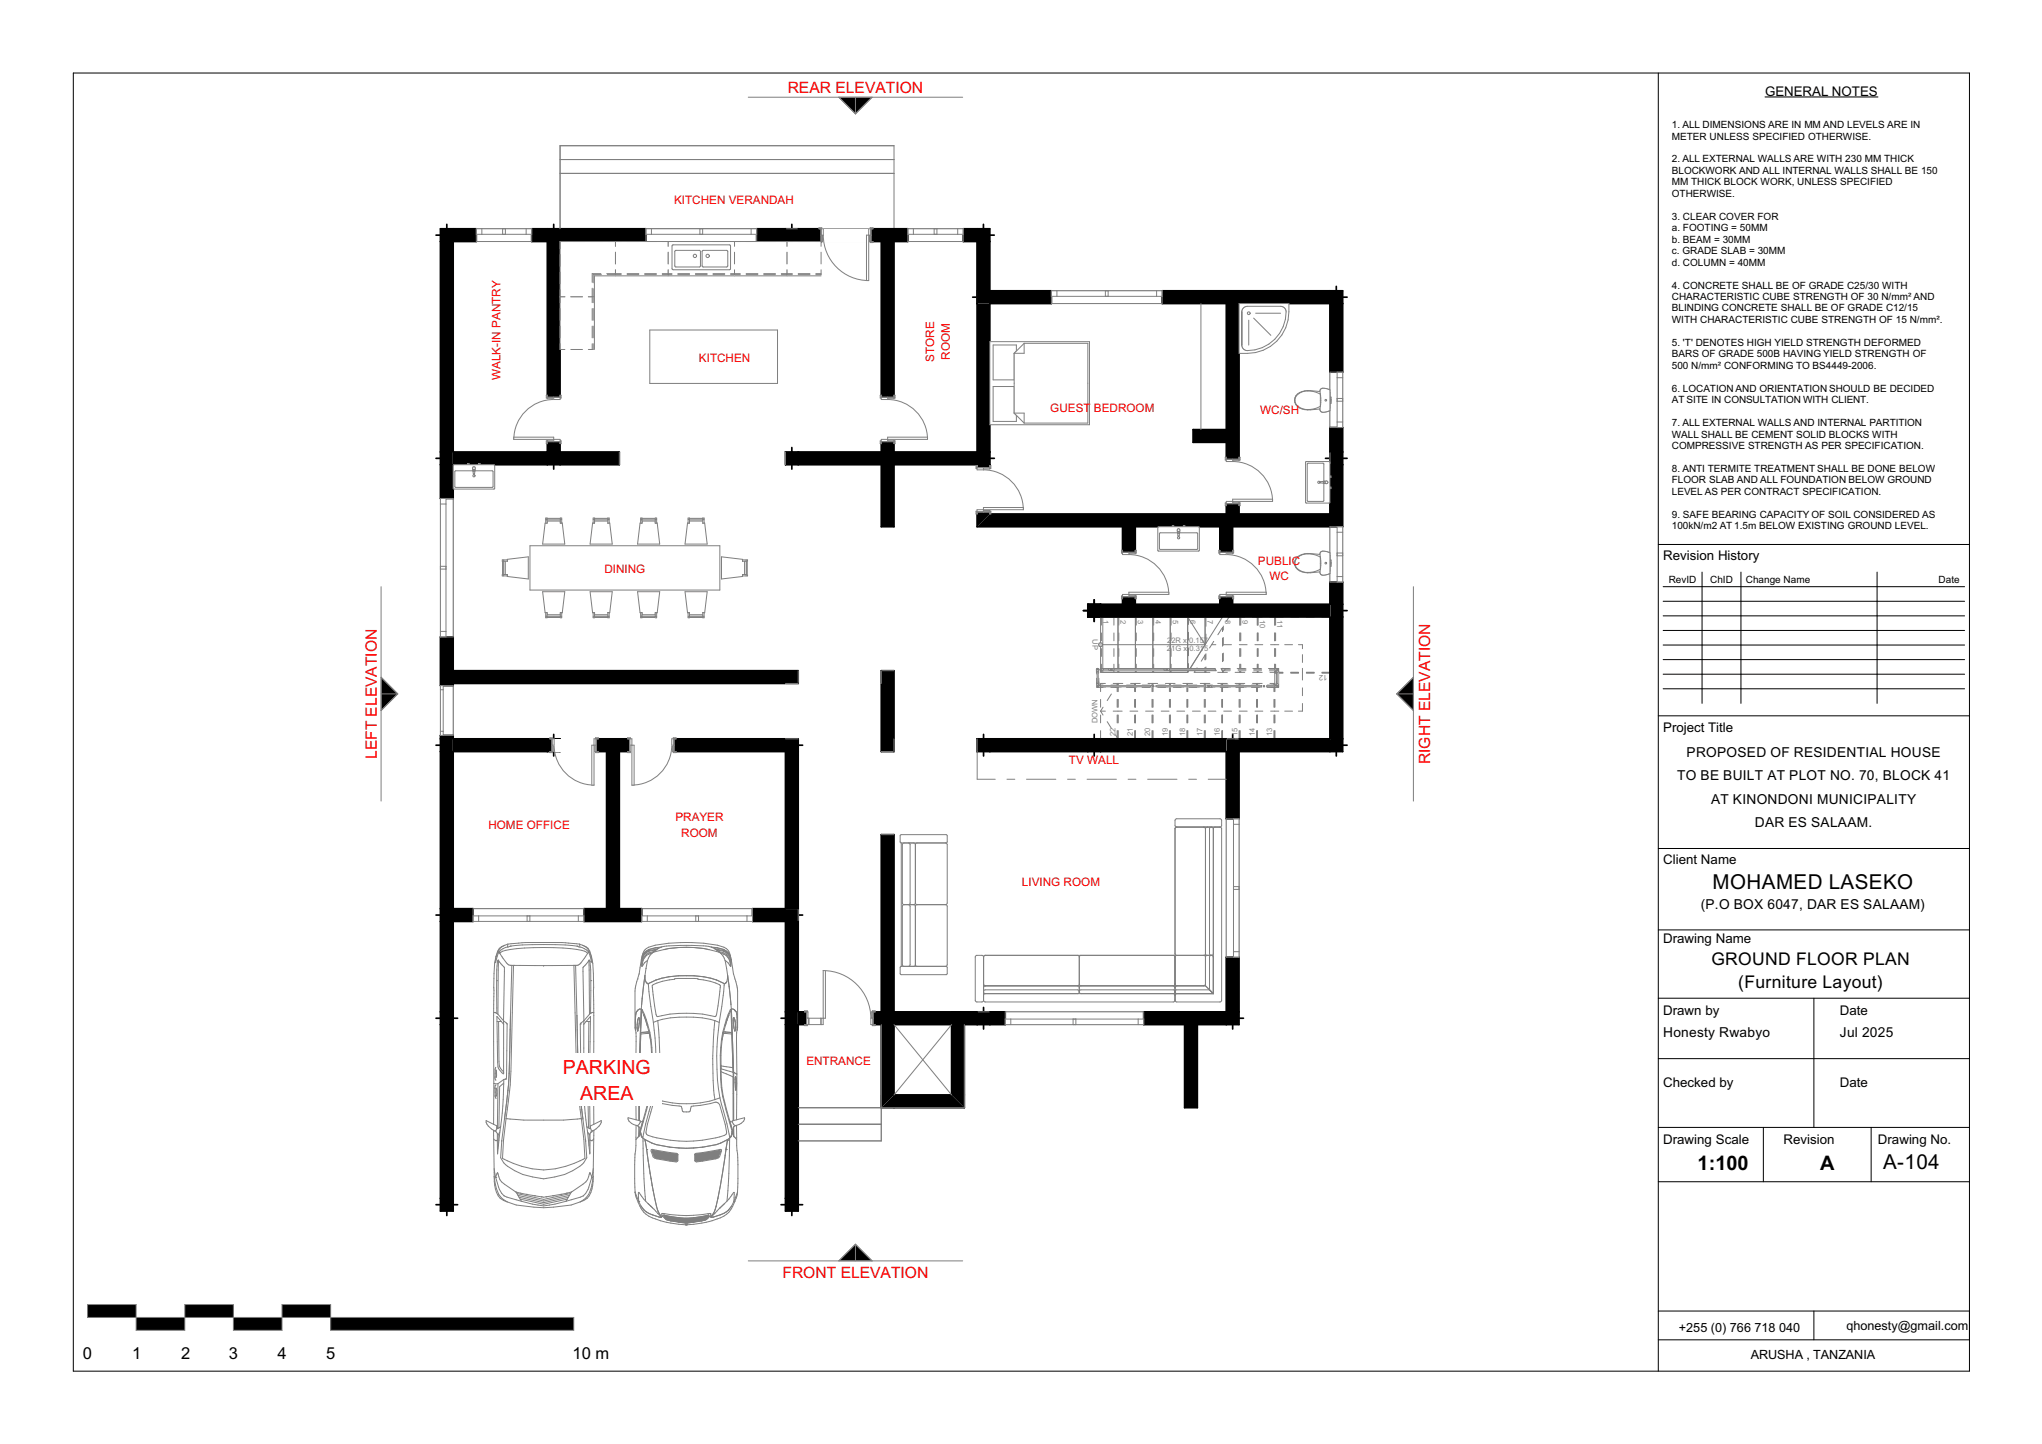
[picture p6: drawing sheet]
<svg xmlns="http://www.w3.org/2000/svg" width="420mm" height="297mm" viewBox="0 0 420 297" stroke-linecap="round" stroke-linejoin="round" font-family="sans-serif">
<defs><g id="words">
<g font-size="4.2">
<text x="352.2" y="182.9">MOHAMED LASEKO</text>
<text x="387.3" y="240.5">A-104</text>
</g>
<g font-size="4.1">
<text x="349.2" y="240.6">1:100</text>
<text x="374.4" y="240.6">A</text>
</g>
<g font-size="4" fill="#f00">
<text x="115.8" y="220.9">PARKING</text>
<text x="119.3" y="226.3">AREA</text>
</g>
<g font-size="3.6">
<text x="352" y="198.5">GROUND FLOOR PLAN</text>
<text x="357.5" y="203.3">(Furniture Layout)</text>
</g>
<g font-size="3.4">
<text x="17.1" y="279.5">0</text>
<text x="27.2" y="279.5">1</text>
<text x="37.2" y="279.5">2</text>
<text x="47.1" y="279.5">3</text>
<text x="57.1" y="279.5">4</text>
<text x="67.1" y="279.5">5</text>
<text x="117.8" y="279.5">10 m</text>
</g>
<g font-size="3.2" fill="#f00">
<text x="162" y="19.1">REAR ELEVATION</text>
<text x="77.5" y="156.1" transform="rotate(-90 77.5 156.1)">LEFT ELEVATION</text>
<text x="294.1" y="157.2" transform="rotate(-90 294.1 157.2)">RIGHT ELEVATION</text>
<text x="160.9" y="262.8">FRONT ELEVATION</text>
</g>
<g font-size="2.8">
<text x="346.9" y="155.7">PROPOSED OF RESIDENTIAL HOUSE</text>
<text x="345" y="160.5">TO BE BUILT AT PLOT NO. 70, BLOCK 41</text>
<text x="351.9" y="165.3">AT KINONDONI MUNICIPALITY</text>
<text x="360.9" y="170.1">DAR ES SALAAM.</text>
<text x="349.8" y="187.1">(P.O BOX 6047, DAR ES SALAAM)</text>
<text x="342.1" y="213.4">Honesty Rwabyo</text>
<text x="378.4" y="213.4">Jul 2025</text>
</g>
<g font-size="2.7">
<text x="363" y="19.7">GENERAL NOTES</text>
<text x="342.1" y="115.1">Revision History</text>
<text x="342.1" y="150.5">Project Title</text>
<text x="342.1" y="177.7">Client Name</text>
<text x="342.1" y="194">Drawing Name</text>
<text x="342.1" y="208.8">Drawn by</text>
<text x="378.4" y="208.8">Date</text>
<text x="342.1" y="223.6">Checked by</text>
<text x="378.4" y="223.6">Date</text>
<text x="342.1" y="235.4">Drawing Scale</text>
<text x="366.8" y="235.4">Revision</text>
<text x="386.3" y="235.4">Drawing No.</text>
</g>
<g font-size="2.6">
<text x="345.3" y="273.9">+255 (0) 766 718 040</text>
<text x="379.8" y="273.6">qhonesty@gmail.com</text>
<text x="360.1" y="279.4">ARUSHA , TANZANIA</text>
</g>
<g font-size="2.4" fill="#f00">
<text x="138.6" y="41.9">KITCHEN VERANDAH</text>
<text x="143.8" y="74.4">KITCHEN</text>
<text x="192.2" y="74.4" transform="rotate(-90 192.2 74.4)">STORE</text>
<text x="195.4" y="74" transform="rotate(-90 195.4 74)">ROOM</text>
<text x="102.9" y="78.2" transform="rotate(-90 102.9 78.2)">WALK-IN PANTRY</text>
<text x="216" y="84.8">GUEST</text>
<text x="225" y="84.8">BEDROOM</text>
<text x="259.2" y="85.1">WC/SH</text>
<text x="124.3" y="117.8">DINING</text>
<text x="258.7" y="116.1">PUBLIC</text>
<text x="261.1" y="119.4">WC</text>
<text x="219.8" y="157.1">TV WALL</text>
<text x="100.5" y="170.5">HOME OFFICE</text>
<text x="138.9" y="168.9">PRAYER</text>
<text x="140.1" y="172.1">ROOM</text>
<text x="210.2" y="182.3">LIVING ROOM</text>
<text x="165.8" y="219.1">ENTRANCE</text>
</g>
<g font-size="2.1">
<text x="343.9" y="26.3">1. ALL DIMENSIONS ARE IN MM AND LEVELS ARE IN</text>
<text x="343.9" y="28.7">METER UNLESS SPECIFIED OTHERWISE.</text>
<text x="343.9" y="33.4">2. ALL EXTERNAL WALLS ARE WITH 230 MM THICK</text>
<text x="343.9" y="35.8">BLOCKWORK AND ALL INTERNAL WALLS SHALL BE 150</text>
<text x="343.9" y="38.1">MM THICK BLOCK WORK, UNLESS SPECIFIED</text>
<text x="343.9" y="40.5">OTHERWISE.</text>
<text x="343.9" y="45.2">3. CLEAR COVER FOR</text>
<text x="343.9" y="47.6">a. FOOTING = 50MM</text>
<text x="343.9" y="49.9">b. BEAM = 30MM</text>
<text x="343.9" y="52.3">c. GRADE SLAB = 30MM</text>
<text x="343.9" y="54.6">d. COLUMN = 40MM</text>
<text x="343.9" y="59.3">4. CONCRETE SHALL BE OF GRADE C25/30 WITH</text>
<text x="343.9" y="61.7">CHARACTERISTIC CUBE STRENGTH OF 30 N/mm² AND</text>
<text x="343.9" y="64.1">BLINDING CONCRETE SHALL BE OF GRADE C12/15</text>
<text x="343.9" y="66.4">WITH CHARACTERISTIC CUBE STRENGTH OF 15 N/mm².</text>
<text x="343.9" y="71.1">5. 'T' DENOTES HIGH YIELD STRENGTH DEFORMED</text>
<text x="343.9" y="73.5">BARS OF GRADE 500B HAVING YIELD STRENGTH OF</text>
<text x="343.9" y="75.8">500 N/mm² CONFORMING TO BS4449-2006.</text>
<text x="343.9" y="80.6">6. LOCATION AND ORIENTATION SHOULD BE DECIDED</text>
<text x="343.9" y="82.9">AT SITE IN CONSULTATION WITH CLIENT.</text>
<text x="343.9" y="87.6">7. ALL EXTERNAL WALLS AND INTERNAL PARTITION</text>
<text x="343.9" y="90">WALL SHALL BE CEMENT SOLID BLOCKS WITH</text>
<text x="343.9" y="92.3">COMPRESSIVE STRENGTH AS PER SPECIFICATION.</text>
<text x="343.9" y="97.1">8. ANTI TERMITE TREATMENT SHALL BE DONE BELOW</text>
<text x="343.9" y="99.4">FLOOR SLAB AND ALL FOUNDATION BELOW GROUND</text>
<text x="343.9" y="101.8">LEVEL AS PER CONTRACT SPECIFICATION.</text>
<text x="343.9" y="106.5">9. SAFE BEARING CAPACITY OF SOIL CONSIDERED AS</text>
<text x="343.9" y="108.8">100kN/m2 AT 1.5m BELOW EXISTING GROUND LEVEL.</text>
<text x="343.2" y="119.8">RevID</text>
<text x="351.7" y="119.8">ChID</text>
<text x="359.1" y="119.8">Change Name</text>
<text x="398.7" y="119.8">Date</text>
</g>
<g font-size="1.6" fill="#7f7f7f">
<text x="224.7" y="131.5" transform="rotate(90 224.7 131.5)">UP</text>
<text x="226.9" y="127.5" transform="rotate(90 226.9 127.5)">1</text>
<text x="230.5" y="127.5" transform="rotate(90 230.5 127.5)">2</text>
<text x="234.1" y="127.5" transform="rotate(90 234.1 127.5)">3</text>
<text x="237.6" y="127.5" transform="rotate(90 237.6 127.5)">4</text>
<text x="241.2" y="127.5" transform="rotate(90 241.2 127.5)">5</text>
<text x="244.8" y="127.5" transform="rotate(90 244.8 127.5)">6</text>
<text x="248.4" y="127.5" transform="rotate(90 248.4 127.5)">7</text>
<text x="252" y="127.5" transform="rotate(90 252 127.5)">8</text>
<text x="255.5" y="127.5" transform="rotate(90 255.5 127.5)">9</text>
<text x="259.1" y="127.5" transform="rotate(90 259.1 127.5)">10</text>
<text x="262.7" y="127.5" transform="rotate(90 262.7 127.5)">11</text>
<text x="240" y="134">21G x</text>
<text x="240.1" y="132.2">22R x</text>
<text x="244.6" y="132.2">0.157</text>
<text x="244.6" y="134">0.315</text>
<text x="273" y="138.8" transform="rotate(180 273 138.8)">12</text>
<text x="225.7" y="148.7" transform="rotate(-90 225.7 148.7)">DOWN</text>
<text x="229.4" y="151.4" transform="rotate(-90 229.4 151.4)">22</text>
<text x="233" y="151.4" transform="rotate(-90 233 151.4)">21</text>
<text x="236.6" y="151.4" transform="rotate(-90 236.6 151.4)">20</text>
<text x="240.2" y="151.4" transform="rotate(-90 240.2 151.4)">19</text>
<text x="243.8" y="151.4" transform="rotate(-90 243.8 151.4)">18</text>
<text x="247.3" y="151.4" transform="rotate(-90 247.3 151.4)">17</text>
<text x="250.9" y="151.4" transform="rotate(-90 250.9 151.4)">16</text>
<text x="254.5" y="151.4" transform="rotate(-90 254.5 151.4)">15</text>
<text x="258.1" y="151.4" transform="rotate(-90 258.1 151.4)">14</text>
<text x="261.7" y="151.4" transform="rotate(-90 261.7 151.4)">13</text>
</g>
<text font-size="1.4" fill="#fff" x="13.8" y="283.3">GSPublisherVersion 0.0.100.100</text>
</g></defs>
<g fill="#000">
<path d="M18 268.3h10v2.7h-10z" fill-rule="evenodd"/>
<path d="M28 271h10v2.6h-10z" fill-rule="evenodd"/>
<path d="M38 268.3h10v2.7h-10z" fill-rule="evenodd"/>
<path d="M48 271h10v2.6h-10z" fill-rule="evenodd"/>
<path d="M58 268.3h10v2.7h-10z" fill-rule="evenodd"/>
<path d="M68 271h50v2.6h-50z" fill-rule="evenodd"/>
</g>
<path d="M18 268.3v2.7h100v2.6h-50v-5.3h-10v5.3h-10v-5.3h-10v5.3h-10v-5.3z" fill="none" stroke="#7f7f7f" stroke-width=".21"/>
<path d="M341.1 112h64M341.1 147.2h64M341.1 174.5h64M341.1 191.3h64M341.1 205.3h64M341.1 217.7h64M341.1 231.9h64M341.1 243.1h64" fill="none" stroke="#000" stroke-width=".21"/>
<path d="M342.1 117.7h62v27h-62z" fill-rule="evenodd" fill="#fff"/>
<g fill="none" stroke="#000" stroke-width=".21">
<path d="M15.1 15h390v267h-390zM341.1 15v267M363 19.9h23.3M350.1 117.7v27M358.1 117.7v27M386.1 117.7v27M342.1 120.7h62M342.1 123.7h62M342.1 126.7h62M342.1 129.7h62M342.1 132.7h62M342.1 135.7h62"/>
<path d="M342.1 138.7h62M342.1 141.7h62M373.1 205.3v26.6M362.7 231.9v11.2M384.9 231.9v11.2M341.1 269.7h64M341.1 275.6h64M373.1 269.7v5.9"/>
</g>
<!-- layer: 2D Drafting - General -->
<path d="M172.5 20h6.9l-3.4 3.4zM78.4 139.3l3.4 3.4-3.4 3.4zM287.3 142.7l3.4-3.4v6.8zM176 255.9l3.4 3.4h-6.9z" fill="#000"/>
<path d="M172.5 20h6.9l-3.4 3.4zM78.4 139.3l3.4 3.4-3.4 3.4zM290.7 139.3v6.8l-3.4-3.4zM176 255.9l3.4 3.4h-6.9z" fill="none" stroke="#7f7f7f" stroke-width=".21"/>
<!-- layer: Structural - Bearing -->
<g fill="#000">
<path d="M90.6 47.1h2.6v2.6h-2.6z" fill-rule="evenodd"/>
<path d="M112.6 47.1h2.6v2.6h-2.6z" fill-rule="evenodd"/>
<path d="M161.6 47.1h2.6v2.6h-2.6z" fill-rule="evenodd"/>
<path d="M201 47.1h2.6v2.6h-2.6z" fill-rule="evenodd"/>
<path d="M201 59.8h2.6v2.6h-2.6z" fill-rule="evenodd"/>
<path d="M273.5 59.8h2.7v2.6h-2.7z" fill-rule="evenodd"/>
<path d="M90.6 93h2.6v2.6h-2.6z" fill-rule="evenodd"/>
<path d="M112.6 93h2.6v2.6h-2.6z" fill-rule="evenodd"/>
<path d="M161.6 93h2.6v2.6h-2.6z" fill-rule="evenodd"/>
<path d="M201 93h2.6v2.6h-2.6z" fill-rule="evenodd"/>
<path d="M273.5 93h2.7v2.6h-2.7z" fill-rule="evenodd"/>
<path d="M223.7 124.3h2.7v2.6h-2.7z" fill-rule="evenodd"/>
<path d="M223.7 124.3h2.7v2.6h-2.7z" fill-rule="evenodd"/>
<path d="M273.5 124.3h2.7v2.6h-2.7z" fill-rule="evenodd"/>
<path d="M90.6 152h2.6v2.6h-2.6z" fill-rule="evenodd"/>
<path d="M112.6 152h2.6v2.6h-2.6z" fill-rule="evenodd"/>
<path d="M161.6 152h2.6v2.6h-2.6z" fill-rule="evenodd"/>
<path d="M201 152h2.6v2.6h-2.6z" fill-rule="evenodd"/>
<path d="M223.7 152h2.7v2.6h-2.7z" fill-rule="evenodd"/>
<path d="M252.2 152h2.6v2.6h-2.6z" fill-rule="evenodd"/>
<path d="M273.5 152h2.7v2.6h-2.7z" fill-rule="evenodd"/>
<path d="M90.6 186.9h2.6v2.6h-2.6z" fill-rule="evenodd"/>
<path d="M161.6 186.9h2.6v2.6h-2.6z" fill-rule="evenodd"/>
<path d="M90.6 208.1h2.6v2.6h-2.6z" fill-rule="evenodd"/>
<path d="M161.6 208.1h2.6v2.6h-2.6z" fill-rule="evenodd"/>
<path d="M201 208.1h2.6v2.6h-2.6z" fill-rule="evenodd"/>
<path d="M252.2 208.1h2.6v2.6h-2.6z" fill-rule="evenodd"/>
<path d="M90.6 246.5h2.6v2.6h-2.6z" fill-rule="evenodd"/>
<path d="M161.6 246.5h2.6v2.6h-2.6z" fill-rule="evenodd"/>
</g>
<g fill="none" stroke="#000" stroke-width=".35">
<path d="M89.7 48.4h1.3M90.6 47.1h2.6v2.6h-2.6zM91.9 46.1v1.4M91.9 49.3v1.3M92.8 48.4h1.3M111.7 48.4h1.3M112.6 47.1h2.6v2.6h-2.6zM113.9 46.1v1.4M113.9 49.3v1.3M114.8 48.4h1.3M160.6 48.4h1.4M161.6 47.1h2.6v2.6h-2.6z"/>
<path d="M162.9 46.1v1.4M162.9 49.3v1.3M163.8 48.4h1.3M200.1 48.4h1.3M201 47.1h2.6v2.6h-2.6zM201 59.8h2.6v2.6h-2.6zM202.3 46.1v1.4M202.3 49.3v1.3M202.3 58.9v1.3M203.2 48.4h1.3M273.5 59.8h2.7v2.6h-2.7zM274.9 58.9v1.3"/>
<path d="M200.1 61.1h1.3M202.3 62v1.3M203.2 61.1h1.3M272.6 61.1h1.3M274.9 62v1.3M275.8 61.1h1.3M89.7 94.3h1.3M90.6 93h2.6v2.6h-2.6zM91.9 92v1.4M91.9 95.2v1.3M92.8 94.3h1.3M111.7 94.3h1.3"/>
<path d="M112.6 93h2.6v2.6h-2.6zM113.9 92v1.4M113.9 95.2v1.3M114.8 94.3h1.3M160.6 94.3h1.4M161.6 93h2.6v2.6h-2.6zM162.9 92v1.4M162.9 95.2v1.3M163.8 94.3h1.3M200.1 94.3h1.3M201 93h2.6v2.6h-2.6zM202.3 92v1.4"/>
<path d="M202.3 95.2v1.3M203.2 94.3h1.3M272.6 94.3h1.3M273.5 93h2.7v2.6h-2.7zM274.9 92v1.4M274.9 95.2v1.3M275.8 94.3h1.3M222.8 125.6h1.3M223.7 124.3h2.7v2.6h-2.7zM225.1 123.4v1.3M225.1 126.5v1.3M226 125.6h1.3"/>
<path d="M272.6 125.6h1.3M273.5 124.3h2.7v2.6h-2.7zM274.9 123.4v1.3M274.9 126.5v1.3M275.8 125.6h1.3M89.7 153.3h1.3M90.6 152h2.6v2.6h-2.6zM91.9 151.1v1.3M91.9 154.2v1.3M92.8 153.3h1.3M111.7 153.3h1.3M112.6 152h2.6v2.6h-2.6z"/>
<path d="M113.9 151.1v1.3M113.9 154.2v1.3M114.8 153.3h1.3M160.6 153.3h1.4M161.6 152h2.6v2.6h-2.6zM162.9 151.1v1.3M162.9 154.2v1.3M163.8 153.3h1.3M200.1 153.3h1.3M201 152h2.6v2.6h-2.6zM202.3 151.1v1.3M202.3 154.2v1.3"/>
<path d="M203.2 153.3h1.3M222.8 153.3h1.3M223.7 152h2.7v2.6h-2.7zM225.1 151.1v1.3M225.1 154.2v1.3M226 153.3h1.3M251.3 153.3h1.3M252.2 152h2.6v2.6h-2.6zM253.5 151.1v1.3M253.5 154.2v1.3M254.4 153.3h1.4M272.6 153.3h1.3"/>
<path d="M273.5 152h2.7v2.6h-2.7zM274.9 151.1v1.3M274.9 154.2v1.3M275.8 153.3h1.3M89.7 188.2h1.3M90.6 186.9h2.6v2.6h-2.6zM91.9 186v1.3M91.9 189.1v1.3M92.8 188.2h1.3M160.6 188.2h1.4M161.6 186.9h2.6v2.6h-2.6zM162.9 186v1.3"/>
<path d="M162.9 189.1v1.3M163.8 188.2h1.3M89.7 209.4h1.3M90.6 208.1h2.6v2.6h-2.6zM91.9 207.2v1.3M91.9 210.3v1.4M92.8 209.4h1.3M160.6 209.4h1.4M161.6 208.1h2.6v2.6h-2.6zM162.9 207.2v1.3M162.9 210.3v1.4M163.8 209.4h1.3"/>
<path d="M200.1 209.4h1.3M201 208.1h2.6v2.6h-2.6zM202.3 207.2v1.3M202.3 210.3v1.4M203.2 209.4h1.3M251.3 209.4h1.3M252.2 208.1h2.6v2.6h-2.6zM253.5 207.2v1.3M253.5 210.3v1.4M254.4 209.4h1.4M89.7 247.8h1.3M90.6 246.5h2.6v2.6h-2.6z"/>
<path d="M91.9 245.6v1.3M91.9 248.7v1.3M92.8 247.8h1.3M160.6 247.8h1.4M161.6 246.5h2.6v2.6h-2.6zM162.9 245.6v1.3M162.9 248.7v1.3M163.8 247.8h1.3"/>
</g>
<g fill="#000">
<circle cx="91.9" cy="48.4" r=".18"/>
<circle cx="113.9" cy="48.4" r=".18"/>
<circle cx="162.9" cy="48.4" r=".18"/>
<circle cx="202.3" cy="48.4" r=".18"/>
<circle cx="202.3" cy="61.1" r=".18"/>
<circle cx="274.9" cy="61.1" r=".18"/>
<circle cx="91.9" cy="94.3" r=".18"/>
<circle cx="113.9" cy="94.3" r=".18"/>
<circle cx="162.9" cy="94.3" r=".18"/>
<circle cx="202.3" cy="94.3" r=".18"/>
<circle cx="274.9" cy="94.3" r=".18"/>
<circle cx="225.1" cy="125.6" r=".18"/>
<circle cx="274.9" cy="125.6" r=".18"/>
<circle cx="91.9" cy="153.3" r=".18"/>
<circle cx="113.9" cy="153.3" r=".18"/>
<circle cx="162.9" cy="153.3" r=".18"/>
<circle cx="202.3" cy="153.3" r=".18"/>
<circle cx="225.1" cy="153.3" r=".18"/>
<circle cx="253.5" cy="153.3" r=".18"/>
<circle cx="274.9" cy="153.3" r=".18"/>
<circle cx="91.9" cy="188.2" r=".18"/>
<circle cx="162.9" cy="188.2" r=".18"/>
<circle cx="91.9" cy="209.4" r=".18"/>
<circle cx="162.9" cy="209.4" r=".18"/>
<circle cx="202.3" cy="209.4" r=".18"/>
<circle cx="253.5" cy="209.4" r=".18"/>
<circle cx="91.9" cy="247.8" r=".18"/>
<circle cx="162.9" cy="247.8" r=".18"/>
</g>
<path d="M115.2 35.7h68.7M115.2 30h68.7v17.1h-68.7zM115.2 32.8h68.7M93.2 49.7h107.8v12.7h72.5l.1 89.6h-21.4v56.1h-56.5v17.1h-14.4v9.5h-17.1v-47.8h-71zM164.2 227.8h17.1M164.2 231.2h17.1" fill="none" stroke="#7f7f7f" stroke-width=".21"/>
<g fill="none" stroke="#7f7f7f" stroke-width=".21">
<path d="M226.4 126.9h25l-7.1 11.4h-17.9zM226.5 126.9v1.7M226.5 130.2v1.6M226.5 133.4v1.6M226.5 136.6v1.7M226.8 126.9v11.4M229.1 126.9v1.7M229.1 130.2v1.6M229.1 133.4v1.6M229.1 136.6v1.7M229.9 126.9v11.4M230.1 126.9v1.7"/>
<path d="M230.1 130.2v1.6M230.1 133.4v1.6M230.1 136.6v1.7M233.5 126.9v11.4M233.7 126.9v1.7M233.7 130.2v1.6M233.7 133.4v1.6M233.7 136.6v1.7M237.1 126.9v11.4M237.3 126.9v1.7M237.3 130.2v1.6M237.3 133.4v1.6"/>
<path d="M237.3 136.6v1.7M240.7 126.9v11.4M240.9 126.9v1.7M240.9 130.2v1.6M240.9 133.4v1.6M240.9 136.6v1.7M244.3 126.9v11.4M244.5 126.9v1.5M244.5 130.1v1.6M244.5 133.3v1.6M244.5 136.5v1.5M246.2 137.4l-.6 .9h3.3"/>
<path d="M247.9 126.9v5.7h-21.5M247.9 134.7v1M247.9 137.3v1M247.9 134.6l-.8 1.4M248 126.9v1.9M248 130.4v1.9M248 134.5v1.1M248 137.2v1.1M249.2 132.6h.9M249.6 131.9l-.8 1.4M250.5 138.3h1.9M251.3 129.2l-.8 1.4"/>
<path d="M251.4 129v.9M251.4 131.3v1.6M251.4 134.5v1.6M251.4 137.5v.8M251.6 128.8v.8M251.6 131.1v1.6M251.6 134.3v1.6M251.6 137.5v.8M251.7 132.6h1.6M254 138.3h2M254.9 132.6h1.6M255 126.9v1.7"/>
<path d="M255 130.2v1.6M255 133.4v1.6M255 136.6v1.7M255.2 126.9v1.7M255.2 130.2v1.6M255.2 133.4v1.6M255.2 136.6v1.7M256 126.9h-3.2l-.6 .9M257.6 126.9h2M257.6 138.3h2M258.1 132.6h1.6M258.6 126.9v1.7"/>
<path d="M258.6 130.2v1.6M258.6 133.4v1.6M258.6 136.6v1.7M258.8 126.9v1.7M258.8 130.2v1.6M258.8 133.4v1.6M258.8 136.6v1.7M261.2 126.9h2.7M261.2 138.3h2.7M261.3 132.6h1.7M262.2 126.9v1.7M262.2 130.2v1.6"/>
<path d="M262.2 133.4v1.6M262.2 136.6v5.6M262.2 138.5h1.7M262.4 126.9v1.7M262.4 130.2v1.6M262.4 133.4v1.6M262.4 136.6v1.7M264.2 132.6h1.6M265.5 126.9h1.6M265.5 138.3h1.6M265.5 138.5h1.6M267.1 132.6h.8v.8"/>
<path d="M267.9 134.6v1.6M267.9 137.5v2.4M268.7 126.9h1.6M268.7 138.3h1.6M268.7 138.5h1.6M271.9 126.9h1.7v1.7M271.9 138.3h1.7M271.9 138.5h1.7M273.6 130.2v1.6M273.6 133.4v1.6M273.6 136.6v2.9M226.4 143.9v1.6"/>
<path d="M226.4 147.1v1.6M226.4 150.3v1.7h1M226.4 146.3h1M227.4 140.6h-1v1.6M229 152h1.9M229 140.6h1.9M229 146.3h1.8M229.8 140.6v1.6M229.8 143.9v1.6M229.8 147.1v1.6M229.8 150.3v1.7M229.9 140.6v1.6"/>
<path d="M229.9 143.9v1.6M229.9 147.1v1.6M229.9 150.3v1.7M232.4 146.3h1.6M232.5 152h2M232.5 140.6h2M233.4 140.6v1.6M233.4 143.9v1.6M233.4 147.1v1.6M233.4 150.3v1.7M233.5 140.6v1.6M233.5 143.9v1.6"/>
<path d="M233.5 147.1v1.6M233.5 150.3v1.7M235.6 146.3h1.6M236.1 152h2M236.1 140.6h2M236.9 140.6v1.6M236.9 143.9v1.6M236.9 147.1v1.6M236.9 150.3v1.7M237.1 140.6v1.6M237.1 143.9v1.6M237.1 147.1v1.6"/>
<path d="M237.1 150.3v1.7M238.8 146.3h1.6M239.7 152h2M239.7 140.6h2M240.5 140.6v1.6M240.5 143.9v1.6M240.5 147.1v1.6M240.5 150.3v1.7M240.7 140.6v1.6M240.7 143.9v1.6M240.7 147.1v1.6M240.7 150.3v1.7"/>
<path d="M242.1 146.3h1.6M243.3 152h2M243.3 140.6h2M244.1 140.6v1.6M244.1 143.9v1.6M244.1 147.1v1.6M244.1 150.3v1.7M244.3 140.6v1.6M244.3 143.9v1.6M244.3 147.1v1.6M244.3 150.3v1.7M245.3 146.3h1.6"/>
<path d="M246.9 152h2M246.9 140.6h2M247.7 140.6v1.6M247.7 143.9v1.6M247.7 147.1v1.6M247.7 150.3v1.7M247.9 140.6v1.6M247.9 143.9v1.6M247.9 147.1v1.6M247.9 150.3v1.7M248.5 146.3h1.6M250.5 152h1.9"/>
<path d="M250.5 140.6h1.9M251.3 140.6v1.6M251.3 143.9v1.6M251.3 147.1v1.6M251.3 150.3v1.7M251.4 140.6v1.6M251.4 143.9v1.6M251.4 147.1v1.6M251.4 150.3v1.7M251.7 146.3h1.6M254 152h2M254 140.6h2"/>
<path d="M254.9 140.6v1.6M254.9 143.9v1.6M254.9 147.1v1.6M254.9 150.3v1.7M254.9 146.3h1.6M255 140.6v1.6M255 143.9v1.6M255 147.1v1.6M255 150.3v1.7M257.6 152h2M257.6 140.6h2M258.1 146.3h1.6"/>
<path d="M258.4 140.6v1.6M258.4 143.9v1.6M258.4 147.1v1.6M258.4 150.3v1.7M258.6 140.6v1.6M258.6 143.9v1.6M258.6 147.1v1.6M258.6 150.3v1.7M261.2 152h2.7M261.2 140.6h1M261.3 146.3h1.7M262 140.6v1.6"/>
<path d="M262 143.9v1.6M262 147.1v1.6M262 150.3v1.7M262.2 143.9v1.6M262.2 147.1v1.6M262.2 150.3v1.7M264.2 146.3h1.6M265.5 152h1.6M267.9 141.5v1.6M267.9 144.7v1.6h-.8M268.7 152h1.6M273.6 141.1v1.6"/>
<path d="M273.6 144.3v1.6M273.6 147.5v1.6M273.6 150.8v1.2h-1.7"/>
</g>
<circle cx="226.4" cy="132.6" r=".43" fill="#aaf"/>
<g fill="none" stroke="#7f7f7f" stroke-width=".21">
<path d="M244.3 126.9l3.6 5.7-3.6 5.7M226.9 145.5l-.5 .8 .5 .8M227.7 148.4l.9 1.4M228.6 142.7l-.9 1.4M229.4 151.2l.5 .8M229.9 140.6l-.5 .8"/>
<circle cx="226.4" cy="132.6" r=".43"/>
</g>
<!-- layer: Structural - Bearing -->
<g fill="#000">
<path d="M164.2 208.1h1.7v2.6h-1.7z" fill-rule="evenodd"/>
<path d="M179.6 208.1h21.4v2.6h-21.4z" fill-rule="evenodd"/>
<path d="M203.6 208.1h3.2v2.6h-3.2z" fill-rule="evenodd"/>
<path d="M235.2 208.1h17v2.6h-17z" fill-rule="evenodd"/>
</g>
<g fill="#fff">
<path d="M206.8 208.1h28.4v2.6h-28.4z" fill-rule="evenodd"/>
<path d="M165.9 208.1h13.7v2.6h-13.7z" fill-rule="evenodd"/>
</g>
<path d="M164.2 208.1h1.7v2.6h-1.7M181.3 208.1h-1.7v2.6h1.7M183.9 208.1h17.1M183.9 210.7h11.8M198.3 210.7h2.7M203.6 208.1h3.2v2.6h-3.2M246.3 210.7h5.9M252.2 208.1h-17v2.6h8.5" fill="none" stroke="#000" stroke-width=".35"/>
<path d="M206.8 210.7h28.4M206.8 208.1h28.4" fill="none" stroke="#7f7f7f" stroke-width=".21"/>
<g fill="#fff">
<path d="M206.8 209.6h1.1v1.1h-1.1z" fill-rule="evenodd"/>
<path d="M220.7 209.6h.6v1.1h-.6z" fill-rule="evenodd"/>
<path d="M207.9 209.6h12.8v1.1h-12.8z" fill-rule="evenodd"/>
<path d="M220.7 209.6h.6v1.1h-.6z" fill-rule="evenodd"/>
<path d="M234.1 209.6h1.1v1.1h-1.1z" fill-rule="evenodd"/>
<path d="M221.3 209.6h12.8v1.1h-12.8z" fill-rule="evenodd"/>
</g>
<path d="M206.8 208.1v2.6h28.4v-2.6M206.8 209.6h28.4M207.9 209.6v1.1M220.7 209.6v1.1M221.3 209.6v1.1M234.1 209.6v1.1" fill="none" stroke="#7f7f7f" stroke-width=".21"/>
<g fill="#fff">
<path d="M179.3 208.1h.3v1.3h-.3z" fill-rule="evenodd"/>
<path d="M179.4 207.9h.6v.2h-.6z" fill-rule="evenodd"/>
<path d="M165.9 208.1h.3v1.3h-.3z" fill-rule="evenodd"/>
<path d="M165.5 207.9h.5v.2h-.5z" fill-rule="evenodd"/>
<path d="M179.4 210.7h.6v.3h-.6z" fill-rule="evenodd"/>
<path d="M165.5 210.7h.5v.3h-.5z" fill-rule="evenodd"/>
</g>
<path d="M169.3 199.6a9.8 9.8 0 0 1 9.8 9.8M165.5 210.7h.5v.3h-.5zM165.9 208.1v1.3h.3v-1.3h-.7v-.2h.5v.2M179.4 208.1v-.2h.6v.2h-.7v1.3h.3v-1.3M179.4 210.7h.6v.3h-.6z" fill="none" stroke="#7f7f7f" stroke-width=".21"/>
<g fill="#fff">
<path d="M179.1 209.4h.5v1.3h-.5z" fill-rule="evenodd"/>
<path d="M165.9 209.4h.5v1.3h-.5z" fill-rule="evenodd"/>
<path d="M168.9 209.4h.4v1.3h-.4z" fill-rule="evenodd"/>
<path d="M166.4 209.4h2.5v1.3h-2.5z" fill-rule="evenodd"/>
</g>
<path d="M166.4 209.4h2.5v1.3h-2.5z" fill="none" stroke="#7f7f7f" stroke-width=".21"/>
<path d="M169.3 199.6h.5v9.8h-.5z" fill-rule="evenodd" fill="#fff"/>
<path d="M169.3 199.6h.5v9.8h-.9v1.3h.4zM165.5 208.1h.4v2.6M165.9 209.4h.5v1.3h-.9M179.6 209.4h-.5v1.3h.9M180 208.1h-.4v2.6" fill="none" stroke="#7f7f7f" stroke-width=".21"/>
<g fill="#000">
<path d="M181.3 138h2.6v16.6h-2.6z" fill-rule="evenodd"/>
<path d="M181.3 171.7h2.6v36.4h-2.6z" fill-rule="evenodd"/>
</g>
<g fill="#fff">
<path d="M181.3 154.6h2.6v17.1h-2.6z" fill-rule="evenodd"/>
<path d="M181.3 108.3h2.6v29.7h-2.6z" fill-rule="evenodd"/>
</g>
<path d="M181.3 108.3h2.6M181.3 138h2.6v14M181.3 140.6v14h2.6M181.3 208.1v-36.4h2.6v36.4" fill="none" stroke="#000" stroke-width=".35"/>
<path d="M181.3 108.3h2.6M181.3 138h2.6M181.3 154.6h2.6M181.3 171.7h2.6" fill="none" stroke="#7f7f7f" stroke-width=".21"/>
<g fill="#000">
<path d="M252.2 154.6h2.6v13.8h-2.6z" fill-rule="evenodd"/>
<path d="M252.2 196.9h2.6v11.2h-2.6z" fill-rule="evenodd"/>
</g>
<path d="M252.2 168.4h2.6v28.5h-2.6z" fill-rule="evenodd" fill="#fff"/>
<path d="M252.2 154.6v13.8h2.6v-13.8M252.2 208.1v-11.2h2.6v11.2" fill="none" stroke="#000" stroke-width=".35"/>
<path d="M252.2 168.4v28.5M254.8 168.4v28.5" fill="none" stroke="#7f7f7f" stroke-width=".21"/>
<g fill="#fff">
<path d="M253.7 168.4h1.1v1.1h-1.1z" fill-rule="evenodd"/>
<path d="M253.7 182.4h1.1v.5h-1.1z" fill-rule="evenodd"/>
<path d="M253.7 169.5h1.1v12.9h-1.1z" fill-rule="evenodd"/>
<path d="M253.7 182.4h1.1v.5h-1.1z" fill-rule="evenodd"/>
<path d="M253.7 195.7h1.1v1.2h-1.1z" fill-rule="evenodd"/>
<path d="M253.7 182.9h1.1v12.8h-1.1z" fill-rule="evenodd"/>
</g>
<path d="M252.2 168.4h2.6v28.5h-2.6M253.7 168.4v28.5M253.7 169.5h1.1M253.7 182.4h1.1M253.7 182.9h1.1M253.7 195.7h1.1" fill="none" stroke="#7f7f7f" stroke-width=".21"/>
<path d="M201 152v2.6" fill="none" stroke="#000" stroke-width=".21"/>
<g fill="#000">
<path d="M203.6 152h20.1v2.6h-20.1z" fill-rule="evenodd"/>
<path d="M226.4 152h25.8v2.6h-25.8z" fill-rule="evenodd"/>
</g>
<path d="M183.9 152h17.1v2.6h-17.1z" fill-rule="evenodd" fill="#fff"/>
<path d="M183.9 152v2.6M201 152v2.6M203.6 154.6h20.1M203.6 152h20.1M226.4 154.6h25.8M226.4 152h25.8M90.6 210.7v35.8M93.2 210.7v35.8M161.6 210.7v35.8M164.2 210.7v35.8" fill="none" stroke="#000" stroke-width=".35"/>
<path d="M183.9 152v2.6M201 152v2.6" fill="none" stroke="#7f7f7f" stroke-width=".21"/>
<g fill="#000">
<path d="M93.2 186.9h4.1v2.6h-4.1z" fill-rule="evenodd"/>
<path d="M120.1 186.9h11.9v2.6h-11.9z" fill-rule="evenodd"/>
<path d="M154.8 186.9h6.8v2.6h-6.8z" fill-rule="evenodd"/>
<path d="M90.6 210.7h2.6v35.8h-2.6z" fill-rule="evenodd"/>
<path d="M161.6 210.7h2.6v35.8h-2.6z" fill-rule="evenodd"/>
</g>
<g fill="#fff">
<path d="M132 186.9h22.8v2.6h-22.8z" fill-rule="evenodd"/>
<path d="M97.3 186.9h22.8v2.6h-22.8z" fill-rule="evenodd"/>
</g>
<path d="M93.2 186.9h4.1v2.6h-4.1M124.8 186.9h-4.7v2.6h11.9v-2.6h-4.6M161.6 186.9h-6.8v2.6h6.8" fill="none" stroke="#000" stroke-width=".35"/>
<path d="M132 189.5h22.8M132 186.9h22.8" fill="none" stroke="#7f7f7f" stroke-width=".21"/>
<g fill="#fff">
<path d="M132 188.4h1.1v1.1h-1.1z" fill-rule="evenodd"/>
<path d="M143.1 188.4h.6v1.1h-.6z" fill-rule="evenodd"/>
<path d="M133.1 188.4h10v1.1h-10z" fill-rule="evenodd"/>
<path d="M143.1 188.4h.6v1.1h-.6z" fill-rule="evenodd"/>
<path d="M153.6 188.4h1.2v1.1h-1.2z" fill-rule="evenodd"/>
<path d="M143.7 188.4h9.9v1.1h-9.9z" fill-rule="evenodd"/>
</g>
<path d="M97.3 189.5h22.8M97.3 186.9h22.8M132 188.4h22.8M132 186.9v2.6h22.8v-2.6M133.1 188.4v1.1M143.1 188.4v1.1M143.7 188.4v1.1M153.6 188.4v1.1" fill="none" stroke="#7f7f7f" stroke-width=".21"/>
<g fill="#fff">
<path d="M97.3 188.4h1.1v1.1h-1.1z" fill-rule="evenodd"/>
<path d="M108.4 188.4h.6v1.1h-.6z" fill-rule="evenodd"/>
<path d="M98.4 188.4h10v1.1h-10z" fill-rule="evenodd"/>
<path d="M108.4 188.4h.6v1.1h-.6z" fill-rule="evenodd"/>
<path d="M119 188.4h1.1v1.1h-1.1z" fill-rule="evenodd"/>
<path d="M109 188.4h10v1.1h-10z" fill-rule="evenodd"/>
</g>
<path d="M97.3 188.4h22.8M97.3 186.9v2.6h22.8v-2.6M98.4 188.4v1.1M108.4 188.4v1.1M109 188.4v1.1M119 188.4v1.1" fill="none" stroke="#7f7f7f" stroke-width=".21"/>
<g fill="#000">
<path d="M181.3 225.2h2.6l-2.6 2.6zM181.3 227.8l2.6-2.6v2.6zM195.7 225.2h2.6v2.6zM195.7 225.2l2.6 2.6h-2.6z"/>
<path d="M93.2 152h19.4v2.6h-19.4z" fill-rule="evenodd"/>
<path d="M122.6 152h6.9v2.6h-6.9z" fill-rule="evenodd"/>
<path d="M138.6 152h23v2.6h-23z" fill-rule="evenodd"/>
<path d="M243.7 210.7h2.6v17.1h-2.6z" fill-rule="evenodd"/>
<path d="M181.3 210.7h2.6v14.5h-2.6z" fill-rule="evenodd"/>
<path d="M183.9 225.2h11.8v2.6h-11.8z" fill-rule="evenodd"/>
<path d="M195.7 210.7h2.6v14.5h-2.6z" fill-rule="evenodd"/>
</g>
<path d="M181.3 210.7v17.1h17v-17.1M183.9 210.7v14.5h11.8v-14.5M243.7 210.7v17.1h2.6v-17.1" fill="none" stroke="#000" stroke-width=".35"/>
<g fill="#fff">
<path d="M113.5 152h9.1v2.6h-9.1z" fill-rule="evenodd"/>
<path d="M129.5 152h9.1v2.6h-9.1z" fill-rule="evenodd"/>
</g>
<path d="M93.2 154.6h19.4M93.2 152h19.4M113.1 152h.4v2.6h-.4M124.8 154.6h-2.2v-2.6h6.9v2.6h-2.1M161.6 152h-23v2.6h23" fill="none" stroke="#000" stroke-width=".35"/>
<g fill="#fff">
<path d="M113.5 153.3h.3v1.3h-.3z" fill-rule="evenodd"/>
<path d="M113.1 154.6h.6v.2h-.6z" fill-rule="evenodd"/>
<path d="M122.3 153.3h.3v1.3h-.3z" fill-rule="evenodd"/>
<path d="M122.5 154.6h.6v.2h-.6z" fill-rule="evenodd"/>
<path d="M113.1 151.7h.6v.3h-.6z" fill-rule="evenodd"/>
<path d="M122.5 151.7h.6v.3h-.6z" fill-rule="evenodd"/>
</g>
<path d="M113.1 151.7h.6v.3h-.6zM113.5 154.6v-1.3h.3v1.3h-.7v.2h.6v-.2M114 153.3a8.2 8.2 0 0 0 8.2 8.2M122.5 154.6v.2h.6v-.2h-.8v-1.3h.3v1.3M122.5 151.7h.6v.3h-.6z" fill="none" stroke="#7f7f7f" stroke-width=".21"/>
<g fill="#fff">
<path d="M113.5 152h.5v1.3h-.5z" fill-rule="evenodd"/>
<path d="M122.2 152h.4v1.3h-.4z" fill-rule="evenodd"/>
<path d="M121.7 153.3h.5v8.2h-.5z" fill-rule="evenodd"/>
</g>
<path d="M113.1 152h.9v1.3h-.5M113.5 152v2.6h-.4M122.6 152v2.6h.5M123.1 152h-.9v9.5h-.5v-8.2h.9" fill="none" stroke="#7f7f7f" stroke-width=".21"/>
<g fill="#fff">
<path d="M138.3 153.3h.3v1.3h-.3z" fill-rule="evenodd"/>
<path d="M138.5 154.6h.5v.2h-.5z" fill-rule="evenodd"/>
<path d="M129.5 153.3h.3v1.3h-.3z" fill-rule="evenodd"/>
<path d="M129.1 154.6h.6v.2h-.6z" fill-rule="evenodd"/>
<path d="M138.5 151.7h.5v.3h-.5z" fill-rule="evenodd"/>
<path d="M129.1 151.7h.6v.3h-.6z" fill-rule="evenodd"/>
</g>
<path d="M129.1 151.7h.6v.3h-.6zM129.5 154.6v-1.3h.3v1.3h-.7v.2h.6v-.2M138.2 153.3a8.2 8.2 0 0 1-8.2 8.2M138.5 154.6v.2h.5v-.2h-.7v-1.3h.3v1.3M138.5 151.7h.5v.3h-.5z" fill="none" stroke="#7f7f7f" stroke-width=".21"/>
<g fill="#fff">
<path d="M138.2 152h.4v1.3h-.4z" fill-rule="evenodd"/>
<path d="M129.5 152h.5v1.3h-.5z" fill-rule="evenodd"/>
<path d="M130 153.3h.4v8.2h-.4z" fill-rule="evenodd"/>
</g>
<path d="M129.1 152h.9v9.5h.4v-8.2h-.9M129.5 152v2.6h-.4M138.6 152v2.6h.4M139 152h-.8v1.3h.4" fill="none" stroke="#7f7f7f" stroke-width=".21"/>
<g fill="#000">
<path d="M201 105.7h2.6l-2.6 2.6zM201 108.3l2.6-2.6v2.6z"/>
<path d="M203.6 105.7h69.9v2.6h-69.9z" fill-rule="evenodd"/>
<path d="M273.5 126.9h2.7v25.1h-2.7z" fill-rule="evenodd"/>
<path d="M226.4 124.3h47.1v2.6h-47.1z" fill-rule="evenodd"/>
<path d="M93.2 138h71v2.6h-71z" fill-rule="evenodd"/>
<path d="M124.8 154.6h2.6v32.3h-2.6z" fill-rule="evenodd"/>
</g>
<path d="M201 105.7v2.6h29.9M203.6 105.7h48.6M233.5 108.3h17.4M254.8 105.7h18.7v2.6h-20M226.4 126.9h47.1v25.1M226.4 124.3h4.5M233.5 124.3h17.4M253.5 124.3h20M276.2 126.9v25.1M124.8 154.6v32.3M127.4 154.6v32.3" fill="none" stroke="#000" stroke-width=".35"/>
<path d="M164.2 138h17.1v2.6h-17.1z" fill-rule="evenodd" fill="#fff"/>
<path d="M93.2 138h71v2.6M181.3 138v2.6M93.2 140.6h68.4" fill="none" stroke="#000" stroke-width=".35"/>
<path d="M164.2 138v2.6M181.3 138v2.6" fill="none" stroke="#7f7f7f" stroke-width=".21"/>
<g fill="#000">
<path d="M90.6 49.7h2.6v43.3h-2.6z" fill-rule="evenodd"/>
<path d="M90.6 95.6h2.6v6.9h-2.6z" fill-rule="evenodd"/>
<path d="M90.6 131h2.6v10h-2.6z" fill-rule="evenodd"/>
<path d="M90.6 151.3h2.6v.7h-2.6z" fill-rule="evenodd"/>
<path d="M90.6 154.6h2.6v32.3h-2.6z" fill-rule="evenodd"/>
</g>
<g fill="#fff">
<path d="M90.6 102.5h2.6v28.5h-2.6z" fill-rule="evenodd"/>
<path d="M90.6 141h2.6v10.3h-2.6z" fill-rule="evenodd"/>
</g>
<path d="M90.6 49.7v43.3M93.2 49.7v43.3M90.6 95.6v6.9h2.6v-6.9M93.2 138v-7h-2.6v10h2.6v-.4M90.6 152v-.7h2.6v.7M90.6 154.6v32.3M93.2 154.6v32.3" fill="none" stroke="#000" stroke-width=".35"/>
<path d="M90.6 102.5v28.5M93.2 102.5v28.5" fill="none" stroke="#7f7f7f" stroke-width=".21"/>
<g fill="#fff">
<path d="M90.6 102.5h1.1v1.2h-1.1z" fill-rule="evenodd"/>
<path d="M90.6 116.5h1.1v.6h-1.1z" fill-rule="evenodd"/>
<path d="M90.6 103.7h1.1v12.8h-1.1z" fill-rule="evenodd"/>
<path d="M90.6 116.5h1.1v.6h-1.1z" fill-rule="evenodd"/>
<path d="M90.6 129.9h1.1v1.1h-1.1z" fill-rule="evenodd"/>
<path d="M90.6 117.1h1.1v12.8h-1.1z" fill-rule="evenodd"/>
</g>
<path d="M90.6 103.7h1.1M90.6 116.5h1.1M90.6 117.1h1.1M91.7 102.5v28.5M93.2 102.5h-2.6v28.5h2.6M90.6 129.9h1.1M90.6 141v10.3M93.2 141v10.3" fill="none" stroke="#7f7f7f" stroke-width=".21"/>
<g fill="#fff">
<path d="M90.6 141h.6v.9h-.6z" fill-rule="evenodd"/>
<path d="M90.6 150.4h.6v.9h-.6z" fill-rule="evenodd"/>
<path d="M90.6 141.9h.6v8.5h-.6z" fill-rule="evenodd"/>
</g>
<path d="M90.6 141.9h.6M90.6 150.4h.6M91.2 141v10.3M93.2 141h-2.6v10.3h2.6" fill="none" stroke="#7f7f7f" stroke-width=".21"/>
<g fill="#000">
<path d="M181.3 49.7h2.6v32h-2.6z" fill-rule="evenodd"/>
<path d="M181.3 90.8h2.6v2.2h-2.6z" fill-rule="evenodd"/>
<path d="M181.3 95.6h2.6v12.7h-2.6z" fill-rule="evenodd"/>
</g>
<path d="M181.3 81.7h2.6v9.1h-2.6z" fill-rule="evenodd" fill="#fff"/>
<path d="M181.3 49.7v32h2.6v-32M181.3 93v-2.2h2.6v2.2M181.3 95.6v12.7M183.9 95.6v12.7" fill="none" stroke="#000" stroke-width=".35"/>
<g fill="#fff">
<path d="M182.6 81.7h1.3v.3h-1.3z" fill-rule="evenodd"/>
<path d="M183.9 81.3h.2v.6h-.2z" fill-rule="evenodd"/>
<path d="M182.6 90.5h1.3v.3h-1.3z" fill-rule="evenodd"/>
<path d="M183.9 90.7h.2v.6h-.2z" fill-rule="evenodd"/>
<path d="M181 81.3h.3v.6h-.3z" fill-rule="evenodd"/>
<path d="M181 90.7h.3v.6h-.3z" fill-rule="evenodd"/>
</g>
<path d="M181 81.3h.3v.6h-.3zM181 90.7h.3v.6h-.3zM182.6 82.2a8.2 8.2 0 0 1 8.2 8.2M183.9 81.7h-1.3v.3h1.3v-.7h.2v.6h-.2M183.9 90.7h.2v.6h-.2v-.8h-1.3v.3h1.3" fill="none" stroke="#7f7f7f" stroke-width=".21"/>
<g fill="#fff">
<path d="M181.3 81.7h1.3v.5h-1.3z" fill-rule="evenodd"/>
<path d="M181.3 90.4h1.3v.4h-1.3z" fill-rule="evenodd"/>
<path d="M182.6 89.9h8.2v.5h-8.2z" fill-rule="evenodd"/>
</g>
<path d="M181.3 81.3v.9h1.3v-.5M181.3 90.8h2.6v.5M182.6 90.8v-.9h8.2v.5h-9.5v.9M183.9 81.3v.4h-2.6" fill="none" stroke="#7f7f7f" stroke-width=".21"/>
<g fill="#000">
<path d="M93.2 93h19.4v2.6h-19.4z" fill-rule="evenodd"/>
<path d="M115.2 93h12.2v2.6h-12.2z" fill-rule="evenodd"/>
<path d="M164.2 93h36.8v2.6h-36.8z" fill-rule="evenodd"/>
</g>
<path d="M127.4 93h34.2v2.6h-34.2z" fill-rule="evenodd" fill="#fff"/>
<path d="M93.2 95.6h19.4M93.2 93h19.4M115.2 93h12.2v2.6h-12.2M161.6 93v2.6M164.2 95.6h17.1M164.2 93h17.1M183.9 95.6h17.1M183.9 93h17.1" fill="none" stroke="#000" stroke-width=".35"/>
<path d="M127.4 93v2.6M161.6 93v2.6" fill="none" stroke="#7f7f7f" stroke-width=".21"/>
<g fill="#000">
<path d="M93.2 47.1h4.8v2.6h-4.8z" fill-rule="evenodd"/>
<path d="M109.4 47.1h3.2v2.6h-3.2z" fill-rule="evenodd"/>
<path d="M115.2 47.1h17.6v2.6h-17.6z" fill-rule="evenodd"/>
<path d="M155.6 47.1h6v2.6h-6z" fill-rule="evenodd"/>
<path d="M164.2 47.1h4.7v2.6h-4.7z" fill-rule="evenodd"/>
<path d="M179.1 47.1h7.6v2.6h-7.6z" fill-rule="evenodd"/>
<path d="M198.1 47.1h2.9v2.6h-2.9z" fill-rule="evenodd"/>
</g>
<g fill="#fff">
<path d="M132.8 47.1h22.8v2.6h-22.8z" fill-rule="evenodd"/>
<path d="M186.7 47.1h11.4v2.6h-11.4z" fill-rule="evenodd"/>
<path d="M98 47.1h11.4v2.6h-11.4z" fill-rule="evenodd"/>
<path d="M168.9 47.1h10.2v2.6h-10.2z" fill-rule="evenodd"/>
</g>
<path d="M93.2 47.1h4.8v2.6h-4.8M112.6 47.1h-3.2v2.6h3.2M115.2 47.1h17.6v2.6h-17.6M161.6 47.1h-6v2.6h6M164.2 47.1h4.7v2.6h-4.7M181.3 49.7h-2.2v-2.6h7.6v2.6h-2.8M201 47.1h-2.9v2.6h2.9" fill="none" stroke="#000" stroke-width=".35"/>
<path d="M132.8 47.1h22.8M132.8 49.7h22.8" fill="none" stroke="#7f7f7f" stroke-width=".21"/>
<g fill="#fff">
<path d="M154.5 47.1h1.1v1.1h-1.1z" fill-rule="evenodd"/>
<path d="M144 47.1h.5v1.1h-.5z" fill-rule="evenodd"/>
<path d="M144.5 47.1h10v1.1h-10z" fill-rule="evenodd"/>
<path d="M144 47.1h.5v1.1h-.5z" fill-rule="evenodd"/>
<path d="M132.8 47.1h1.2v1.1h-1.2z" fill-rule="evenodd"/>
<path d="M134 47.1h10v1.1h-10z" fill-rule="evenodd"/>
</g>
<path d="M132.8 48.2h22.8M132.8 49.7v-2.6h22.8v2.6M134 47.1v1.1M144 47.1v1.1M144.5 47.1v1.1M154.5 47.1v1.1M186.7 47.1h11.4M186.7 49.7h11.4" fill="none" stroke="#7f7f7f" stroke-width=".21"/>
<g fill="#fff">
<path d="M197 47.1h1.1v1.1h-1.1z" fill-rule="evenodd"/>
<path d="M192.1 47.1h.6v1.1h-.6z" fill-rule="evenodd"/>
<path d="M192.7 47.1h4.3v1.1h-4.3z" fill-rule="evenodd"/>
<path d="M192.1 47.1h.6v1.1h-.6z" fill-rule="evenodd"/>
<path d="M186.7 47.1h1.2v1.1h-1.2z" fill-rule="evenodd"/>
<path d="M187.9 47.1h4.2v1.1h-4.2z" fill-rule="evenodd"/>
</g>
<path d="M98 47.1h11.4M98 49.7h11.4M186.7 48.2h11.4M186.7 49.7v-2.6h11.4v2.6M187.9 47.1v1.1M192.1 47.1v1.1M192.7 47.1v1.1M197 47.1v1.1" fill="none" stroke="#7f7f7f" stroke-width=".21"/>
<g fill="#fff">
<path d="M108.2 47.1h1.2v1.1h-1.2z" fill-rule="evenodd"/>
<path d="M103.4 47.1h.5v1.1h-.5z" fill-rule="evenodd"/>
<path d="M103.9 47.1h4.3v1.1h-4.3z" fill-rule="evenodd"/>
<path d="M103.4 47.1h.5v1.1h-.5z" fill-rule="evenodd"/>
<path d="M98 47.1h1.1v1.1h-1.1z" fill-rule="evenodd"/>
<path d="M99.1 47.1h4.3v1.1h-4.3z" fill-rule="evenodd"/>
</g>
<path d="M98 48.2h11.4M98 49.7v-2.6h11.4v2.6M99.1 47.1v1.1M103.4 47.1v1.1M103.9 47.1v1.1M108.2 47.1v1.1" fill="none" stroke="#7f7f7f" stroke-width=".21"/>
<g fill="#fff">
<path d="M168.9 48.4h.3v1.3h-.3z" fill-rule="evenodd"/>
<path d="M168.5 49.7h.5v.2h-.5z" fill-rule="evenodd"/>
<path d="M178.8 48.4h.3v1.3h-.3z" fill-rule="evenodd"/>
<path d="M179 49.7h.6v.2h-.6z" fill-rule="evenodd"/>
<path d="M168.5 46.8h.5v.3h-.5z" fill-rule="evenodd"/>
<path d="M179 46.8h.6v.3h-.6z" fill-rule="evenodd"/>
</g>
<path d="M168.5 46.8h.5v.3h-.5zM168.9 49.7v-1.3h.3v1.3h-.7v.2h.5v-.2M169.3 48.4a9.3 9.3 0 0 0 9.4 9.3M179 49.7v.2h.6v-.2h-.8v-1.3h.3v1.3M179 46.8h.6v.3h-.6z" fill="none" stroke="#7f7f7f" stroke-width=".21"/>
<g fill="#fff">
<path d="M168.9 47.1h.4v1.3h-.4z" fill-rule="evenodd"/>
<path d="M178.7 47.1h.4v1.3h-.4z" fill-rule="evenodd"/>
<path d="M178.2 48.4h.5v9.3h-.5z" fill-rule="evenodd"/>
</g>
<path d="M168.5 47.1h.8v1.3h-.4M168.9 47.1v2.6h-.4M179.1 47.1v2.6h.5M179.6 47.1h-.9v10.6h-.5v-9.3h.9" fill="none" stroke="#7f7f7f" stroke-width=".21"/>
<g fill="#000">
<path d="M250.9 108.3h2.6v5.3h-2.6z" fill-rule="evenodd"/>
<path d="M250.9 122.7h2.6v1.6h-2.6z" fill-rule="evenodd"/>
</g>
<path d="M250.9 113.6h2.6v9.1h-2.6z" fill-rule="evenodd" fill="#fff"/>
<path d="M250.9 108.3v5.3h2.6v-5.3M250.9 124.3v-1.6h2.6v1.6" fill="none" stroke="#000" stroke-width=".35"/>
<g fill="#fff">
<path d="M252.2 113.6h1.3v.3h-1.3z" fill-rule="evenodd"/>
<path d="M253.5 113.2h.2v.6h-.2z" fill-rule="evenodd"/>
<path d="M252.2 122.4h1.3v.3h-1.3z" fill-rule="evenodd"/>
<path d="M253.5 122.6h.2v.5h-.2z" fill-rule="evenodd"/>
<path d="M250.7 113.2h.2v.6h-.2z" fill-rule="evenodd"/>
<path d="M250.7 122.6h.2v.5h-.2z" fill-rule="evenodd"/>
</g>
<path d="M250.7 113.2h.2v.6h-.2zM252.2 114.1a8.2 8.2 0 0 1 8.2 8.2M253.5 113.6h-1.3v.3h1.3v-.7h.2v.6h-.2M250.7 122.6h.2v.5h-.2zM253.5 122.6h.2v.5h-.2v-.7h-1.3v.3h1.3" fill="none" stroke="#7f7f7f" stroke-width=".21"/>
<g fill="#fff">
<path d="M250.9 113.6h1.3v.5h-1.3z" fill-rule="evenodd"/>
<path d="M250.9 122.3h1.3v.4h-1.3z" fill-rule="evenodd"/>
<path d="M252.2 121.8h8.2v.5h-8.2z" fill-rule="evenodd"/>
</g>
<path d="M250.9 113.2v.9h1.3v-.5M253.5 113.2v.4h-2.6M250.9 122.7h2.6v.4M252.2 122.7v-.9h8.2v.5h-9.5v.8" fill="none" stroke="#7f7f7f" stroke-width=".21"/>
<g fill="#000">
<path d="M230.9 108.3h2.6v5.3h-2.6z" fill-rule="evenodd"/>
<path d="M230.9 122.7h2.6v1.6h-2.6z" fill-rule="evenodd"/>
</g>
<path d="M230.9 113.6h2.6v9.1h-2.6z" fill-rule="evenodd" fill="#fff"/>
<path d="M230.9 108.3v5.3h2.6v-5.3M230.9 124.3v-1.6h2.6v1.6" fill="none" stroke="#000" stroke-width=".35"/>
<g fill="#fff">
<path d="M232.2 113.6h1.3v.3h-1.3z" fill-rule="evenodd"/>
<path d="M233.5 113.2h.2v.6h-.2z" fill-rule="evenodd"/>
<path d="M232.2 122.4h1.3v.3h-1.3z" fill-rule="evenodd"/>
<path d="M233.5 122.6h.2v.5h-.2z" fill-rule="evenodd"/>
<path d="M230.7 113.2h.2v.6h-.2z" fill-rule="evenodd"/>
<path d="M230.7 122.6h.2v.5h-.2z" fill-rule="evenodd"/>
</g>
<path d="M230.7 113.2h.2v.6h-.2zM232.2 114.1a8.2 8.2 0 0 1 8.2 8.2M233.5 113.6h-1.3v.3h1.3v-.7h.2v.6h-.2M230.7 122.6h.2v.5h-.2zM233.5 122.6h.2v.5h-.2v-.7h-1.3v.3h1.3" fill="none" stroke="#7f7f7f" stroke-width=".21"/>
<g fill="#fff">
<path d="M230.9 113.6h1.3v.5h-1.3z" fill-rule="evenodd"/>
<path d="M230.9 122.3h1.3v.4h-1.3z" fill-rule="evenodd"/>
<path d="M232.2 121.8h8.2v.5h-8.2z" fill-rule="evenodd"/>
</g>
<path d="M230.9 113.2v.9h1.3v-.5M233.5 113.2v.4h-2.6M230.9 122.7h2.6v.4M232.2 122.7v-.9h8.2v.5h-9.5v.8" fill="none" stroke="#7f7f7f" stroke-width=".21"/>
<g fill="#000">
<path d="M112.6 49.7h2.6v32h-2.6z" fill-rule="evenodd"/>
<path d="M112.6 90.8h2.6v2.2h-2.6z" fill-rule="evenodd"/>
</g>
<path d="M112.6 81.7h2.6v9.1h-2.6z" fill-rule="evenodd" fill="#fff"/>
<path d="M112.6 49.7v32h2.6v-32M112.6 93v-2.2h2.6v2.2" fill="none" stroke="#000" stroke-width=".35"/>
<g fill="#fff">
<path d="M112.6 81.7h1.3v.3h-1.3z" fill-rule="evenodd"/>
<path d="M112.4 81.3h.2v.6h-.2z" fill-rule="evenodd"/>
<path d="M112.6 90.5h1.3v.3h-1.3z" fill-rule="evenodd"/>
<path d="M112.4 90.7h.2v.6h-.2z" fill-rule="evenodd"/>
<path d="M115.2 81.3h.2v.6h-.2z" fill-rule="evenodd"/>
<path d="M115.2 90.7h.2v.6h-.2z" fill-rule="evenodd"/>
</g>
<path d="M112.6 81.7h1.3v.3h-1.3v-.7h-.2v.6h.2M112.6 90.7h-.2v.6h.2v-.8h1.3v.3h-1.3M113.9 82.2a8.2 8.2 0 0 0-8.2 8.2M115.2 81.3h.2v.6h-.2zM115.2 90.7h.2v.6h-.2z" fill="none" stroke="#7f7f7f" stroke-width=".21"/>
<g fill="#fff">
<path d="M113.9 81.7h1.3v.5h-1.3z" fill-rule="evenodd"/>
<path d="M113.9 90.4h1.3v.4h-1.3z" fill-rule="evenodd"/>
<path d="M105.7 89.9h8.2v.5h-8.2z" fill-rule="evenodd"/>
</g>
<path d="M112.6 81.3v.4h2.6M113.9 90.8v-.9h-8.2v.5h9.5v.9M115.2 81.3v.9h-1.3v-.5M115.2 90.8h-2.6v.5" fill="none" stroke="#7f7f7f" stroke-width=".21"/>
<g fill="#000">
<path d="M273.5 62.4h2.7v14.1h-2.7z" fill-rule="evenodd"/>
<path d="M273.5 87.9h2.7v5.1h-2.7z" fill-rule="evenodd"/>
<path d="M273.5 95.6h2.7v12.7h-2.7z" fill-rule="evenodd"/>
</g>
<path d="M273.5 76.5h2.7v11.4h-2.7z" fill-rule="evenodd" fill="#fff"/>
<path d="M273.5 62.4v14.1h2.7v-14.1M273.5 93v-5.1h2.7v5.1M273.5 95.6v12.7M276.2 95.6v12.7" fill="none" stroke="#000" stroke-width=".35"/>
<path d="M273.5 76.5v11.4M276.2 76.5v11.4" fill="none" stroke="#7f7f7f" stroke-width=".21"/>
<g fill="#fff">
<path d="M275 86.8h1.2v1.1h-1.2z" fill-rule="evenodd"/>
<path d="M275 82h1.2v.5h-1.2z" fill-rule="evenodd"/>
<path d="M275 82.5h1.2v4.3h-1.2z" fill-rule="evenodd"/>
<path d="M275 82h1.2v.5h-1.2z" fill-rule="evenodd"/>
<path d="M275 76.5h1.2v1.2h-1.2z" fill-rule="evenodd"/>
<path d="M275 77.7h1.2v4.3h-1.2z" fill-rule="evenodd"/>
</g>
<path d="M273.5 76.5h2.7v11.4h-2.7M275 76.5v11.4M275 77.7h1.2M275 86.8h1.2M275 82.5h1.2M275 82h1.2" fill="none" stroke="#7f7f7f" stroke-width=".21"/>
<g fill="#000">
<path d="M239 59.8h34.5v2.6h-34.5z" fill-rule="evenodd"/>
<path d="M203.6 59.8h12.6v2.6h-12.6z" fill-rule="evenodd"/>
</g>
<path d="M216.2 59.8h22.8v2.6h-22.8z" fill-rule="evenodd" fill="#fff"/>
<path d="M203.6 59.8h12.6v2.6h-12.6M273.5 59.8h-34.5v2.6h13.2M254.8 62.4h18.7" fill="none" stroke="#000" stroke-width=".35"/>
<path d="M216.2 59.8h22.8M216.2 62.4h22.8" fill="none" stroke="#7f7f7f" stroke-width=".21"/>
<g fill="#fff">
<path d="M237.9 59.8h1.1v1.2h-1.1z" fill-rule="evenodd"/>
<path d="M227.4 59.8h.5v1.2h-.5z" fill-rule="evenodd"/>
<path d="M227.9 59.8h10v1.2h-10z" fill-rule="evenodd"/>
<path d="M227.4 59.8h.5v1.2h-.5z" fill-rule="evenodd"/>
<path d="M216.2 59.8h1.2v1.2h-1.2z" fill-rule="evenodd"/>
<path d="M217.4 59.8h10v1.2h-10z" fill-rule="evenodd"/>
</g>
<path d="M217.4 59.8v1.2M227.4 59.8v1.2M227.9 59.8v1.2M237.9 59.8v1.2M216.2 61h22.8M216.2 62.4v-2.6h22.8v2.6" fill="none" stroke="#7f7f7f" stroke-width=".21"/>
<path d="M201 62.4h2.6v30.6h-2.6v2.6h2.6v.6h-2.6z" fill-rule="evenodd" fill="#000"/>
<path d="M201 105.5h2.6" fill="none" stroke="#000" stroke-width=".42"/>
<path d="M201 96.2h2.6v9.1h-2.6z" fill-rule="evenodd" fill="#fff"/>
<path d="M201 62.4v30.6M203.6 62.4v30.6M201 95.6v.6h2.6v-.6M201 105.7v-.4h2.6v.4" fill="none" stroke="#000" stroke-width=".35"/>
<g fill="#fff">
<path d="M202.3 96.2h1.3v.3h-1.3z" fill-rule="evenodd"/>
<path d="M203.6 95.8h.2v.5h-.2z" fill-rule="evenodd"/>
<path d="M202.3 105h1.3v.3h-1.3z" fill-rule="evenodd"/>
<path d="M203.6 105.1h.2v.6h-.2z" fill-rule="evenodd"/>
<path d="M200.7 95.8h.3v.5h-.3z" fill-rule="evenodd"/>
<path d="M200.7 105.1h.3v.6h-.3z" fill-rule="evenodd"/>
</g>
<path d="M200.7 95.8h.3v.5h-.3zM202.3 96.6a8.2 8.2 0 0 1 8.2 8.2M203.6 96.2h-1.3v.3h1.3v-.7h.2v.5h-.2M200.7 105.1h.3v.6h-.3zM203.6 105.1h.2v.6h-.2v-.7h-1.3v.3h1.3" fill="none" stroke="#7f7f7f" stroke-width=".21"/>
<g fill="#fff">
<path d="M201 96.2h1.3v.4h-1.3z" fill-rule="evenodd"/>
<path d="M201 104.8h1.3v.5h-1.3z" fill-rule="evenodd"/>
<path d="M202.3 104.4h8.2v.4h-8.2z" fill-rule="evenodd"/>
</g>
<path d="M201 95.8v.8h1.3v-.4M203.6 95.8v.4h-2.6M201 105.3h2.6v.4M202.3 105.3v-.9h8.2v.4h-9.5v.9" fill="none" stroke="#7f7f7f" stroke-width=".21"/>
<g fill="#000">
<path d="M252.2 62.4h2.6v32.1h-2.6z" fill-rule="evenodd"/>
<path d="M252.2 103.6h2.6v2.1h-2.6z" fill-rule="evenodd"/>
</g>
<path d="M252.2 94.5h2.6v9.1h-2.6z" fill-rule="evenodd" fill="#fff"/>
<path d="M252.2 62.4v26M254.8 62.4v32.1h-2.6v-3.5M252.2 105.7v-2.1h2.6v2.1" fill="none" stroke="#000" stroke-width=".35"/>
<g fill="#fff">
<path d="M253.5 94.5h1.3v.3h-1.3z" fill-rule="evenodd"/>
<path d="M254.8 94.1h.3v.5h-.3z" fill-rule="evenodd"/>
<path d="M253.5 103.3h1.3v.3h-1.3z" fill-rule="evenodd"/>
<path d="M254.8 103.4h.3v.6h-.3z" fill-rule="evenodd"/>
<path d="M252 94.1h.2v.5h-.2z" fill-rule="evenodd"/>
<path d="M252 103.4h.2v.6h-.2z" fill-rule="evenodd"/>
</g>
<path d="M252 94.1h.2v.5h-.2zM253.5 94.9a8.2 8.2 0 0 1 8.2 8.2M254.8 94.5h-1.3v.3h1.3v-.7h.3v.5h-.3M252 103.4h.2v.6h-.2zM254.8 103.4h.3v.6h-.3v-.7h-1.3v.3h1.3" fill="none" stroke="#7f7f7f" stroke-width=".21"/>
<g fill="#fff">
<path d="M252.2 94.5h1.3v.4h-1.3z" fill-rule="evenodd"/>
<path d="M252.2 103.1h1.3v.5h-1.3z" fill-rule="evenodd"/>
<path d="M253.5 102.7h8.2v.4h-8.2z" fill-rule="evenodd"/>
</g>
<path d="M252.2 94.1v.8h1.3v-.4M254.8 94.1v.4h-2.6M252.2 103.6h2.6v.4M253.5 103.6v-.9h8.2v.4h-9.5v.9" fill="none" stroke="#7f7f7f" stroke-width=".21"/>
<g fill="#000">
<path d="M245.4 88.4h6.8v2.6h-6.8z" fill-rule="evenodd"/>
<path d="M273.5 119.7h2.7v4.6h-2.7z" fill-rule="evenodd"/>
</g>
<path d="M252.2 88.4h-6.8v2.6h6.8" fill="none" stroke="#000" stroke-width=".35"/>
<path d="M273.5 108.3h2.7v11.4h-2.7z" fill-rule="evenodd" fill="#fff"/>
<path d="M273.5 108.3h2.7M273.5 124.3v-4.6h2.7v4.6" fill="none" stroke="#000" stroke-width=".35"/>
<path d="M273.5 108.3v11.4M276.2 108.3v11.4" fill="none" stroke="#7f7f7f" stroke-width=".21"/>
<g fill="#fff">
<path d="M275 108.3h1.2v1.2h-1.2z" fill-rule="evenodd"/>
<path d="M275 113.7h1.2v.6h-1.2z" fill-rule="evenodd"/>
<path d="M275 109.5h1.2v4.2h-1.2z" fill-rule="evenodd"/>
<path d="M275 113.7h1.2v.6h-1.2z" fill-rule="evenodd"/>
<path d="M275 118.6h1.2v1.1h-1.2z" fill-rule="evenodd"/>
<path d="M275 114.3h1.2v4.3h-1.2z" fill-rule="evenodd"/>
</g>
<path d="M273.5 108.3h2.7v11.4h-2.7M275 108.3v11.4M275 109.5h1.2M275 113.7h1.2M275 114.3h1.2M275 118.6h1.2" fill="none" stroke="#7f7f7f" stroke-width=".21"/>
<g fill="#000">
<path d="M201 49.7h2.6v10.1h-2.6v2.6z" fill-rule="evenodd"/>
<path d="M161.6 154.6h2.6v32.3h-2.6z" fill-rule="evenodd"/>
<path d="M254.8 152h18.7v2.6h-18.7z" fill-rule="evenodd"/>
<path d="M90.6 189.5h2.6v18.6h-2.6z" fill-rule="evenodd"/>
<path d="M161.6 189.5h2.6v18.6h-2.6z" fill-rule="evenodd"/>
</g>
<path d="M201 49.7v12.7M203.6 49.7v10.1M161.6 154.6v32.3M164.2 154.6v32.3M254.8 154.6h18.7M254.8 152h18.7M90.6 189.5v18.6M93.2 189.5v18.6M161.6 189.5v18.6M164.2 189.5v18.6" fill="none" stroke="#000" stroke-width=".35"/>
<path d="M161.6 140.6h2.6v11.4h-2.6z" fill-rule="evenodd" fill="#fff"/>
<path d="M161.6 152h2.6M161.6 140.6h2.6" fill="none" stroke="#000" stroke-width=".35"/>
<path d="M161.6 140.6h2.6M161.6 152h2.6" fill="none" stroke="#7f7f7f" stroke-width=".21"/>
<path d="M225.5 137.6h.5v3.2h-.4z" fill-rule="evenodd" fill="#fff"/>
<path d="M225.5 139.5l.1 1.3M226 138.4v-.8h-.5v.8M226 139.5v1.3" fill="none" stroke="#7f7f7f" stroke-width=".21"/>
<path d="M225.6 140.8l36.7 .1v.5h-36.7z" fill-rule="evenodd" fill="#fff"/>
<g fill="none" stroke="#7f7f7f" stroke-width=".21">
<path d="M225.6 140.8v.6h1.3M226 140.8l.9 .1M228.5 141.4h1.6M228.5 140.9h1.6M231.7 141.4h1.6M231.7 140.9h1.6M234.9 141.4h1.6M234.9 140.9h1.6M238.1 141.4h1.6M238.1 140.9h1.7M241.3 141.4h1.6M241.4 140.9h1.6"/>
<path d="M244.5 141.4h1.7M244.6 140.9h1.6M247.8 141.4h1.6M247.8 140.9h1.6M251 141.4h1.6M251 140.9h1.6M254.2 141.4h1.6M254.2 140.9h1.6M257.4 141.4h1.6M257.4 140.9h1.6M260.6 141.4h1.7M260.6 140.9h1.7"/>
</g>
<path d="M262.5 138.1h.5v3.3h-.7v-.5h.2z" fill-rule="evenodd" fill="#fff"/>
<path d="M262.5 138.1v2.8h-.2M263 138.1v3.3h-.7" fill="none" stroke="#7f7f7f" stroke-width=".21"/>
<path d="M226.4 137.5h23.4l.3 .5h-23.7z" fill-rule="evenodd" fill="#fff"/>
<path d="M226.4 137.5h23.4l.3 .5h-23.7z" fill="none" stroke="#7f7f7f" stroke-width=".21"/>
<path d="M251.2 137.5h11.8v.6h-.5v-.1h-11.1z" fill-rule="evenodd" fill="#fff"/>
<path d="M252.9 137.5h-1.7l.2 .5h1.6M254.5 137.5h1.6M254.6 138h1.6M257.7 137.5h1.6M257.8 138h1.6M260.9 137.5h2.1v.6M261 138h1.5v.1" fill="none" stroke="#7f7f7f" stroke-width=".21"/>
<path d="M225.6 137.6h.3v3.4l-.2 .3z" fill-rule="evenodd" fill="#fff"/>
<path d="M225.9 138.5v-.9h-.3v1M225.6 140.2l.1 1.1M225.9 140.1v.9" fill="none" stroke="#7f7f7f" stroke-width=".21"/>
<path d="M225.9 141h36.7l.3 .3h-37.2z" fill-rule="evenodd" fill="#fff"/>
<g fill="none" stroke="#7f7f7f" stroke-width=".21">
<path d="M225.7 141.3h1.7M225.9 141h1.5M229 141h1.6M229 141.3h1.6M232.2 141h1.6M232.2 141.3h1.6M235.4 141h1.7M235.4 141.3h1.7M238.7 141h1.6M238.7 141.3h1.6M241.9 141h1.6M241.9 141.3h1.6"/>
<path d="M245.1 141h1.6M245.1 141.3h1.6M248.3 141h1.6M248.3 141.3h1.6M251.5 141h1.6M251.5 141.3h1.6M254.7 141h1.6M254.7 141.3h1.6M257.9 141h1.7M258 141.3h1.6M261.2 141h1.4M261.2 141.3h1.7"/>
</g>
<path d="M262.9 137.6v3.7l-.3-.3v-3.1z" fill-rule="evenodd" fill="#fff"/>
<path d="M262.6 137.9v.8M262.9 137.6v1M262.6 140.2v.8M262.9 140.2v1.1" fill="none" stroke="#7f7f7f" stroke-width=".21"/>
<path d="M226.4 137.6h23.5l.2 .3h-23.7z" fill-rule="evenodd" fill="#fff"/>
<path d="M226.4 137.6h23.5l.2 .3h-23.7z" fill="none" stroke="#7f7f7f" stroke-width=".21"/>
<path d="M251.2 137.6h11.7l-.3 .3h-11.2z" fill-rule="evenodd" fill="#fff"/>
<path d="M253 137.6h-1.8l.2 .3h1.6M254.6 137.9h1.6M254.6 137.6h1.7M257.8 137.9h1.6M257.9 137.6h1.6M261 137.9h1.6M261.1 137.6h1.8" fill="none" stroke="#7f7f7f" stroke-width=".21"/>
<path d="M225.6 138.2h.3v2.4h-.2z" fill-rule="evenodd" fill="#fff"/>
<path d="M225.6 138.2h.3v2.4h-.2z" fill="none" stroke="#7f7f7f" stroke-width=".21"/>
<path d="M226.4 141h10.2v.3h-10.2z" fill-rule="evenodd" fill="#fff"/>
<path d="M226.4 141h10.2v.3h-10.2z" fill="none" stroke="#7f7f7f" stroke-width=".21"/>
<path d="M237.8 141h10.2v.3h-10.2z" fill-rule="evenodd" fill="#fff"/>
<path d="M237.8 141h10.2v.3h-10.2z" fill="none" stroke="#7f7f7f" stroke-width=".21"/>
<path d="M249.2 141h10.2v.3h-10.2z" fill-rule="evenodd" fill="#fff"/>
<path d="M249.2 141h10.2v.3h-10.2z" fill="none" stroke="#7f7f7f" stroke-width=".21"/>
<path d="M260.6 141h1.6v.3h-1.6z" fill-rule="evenodd" fill="#fff"/>
<path d="M260.6 141h1.6v.3h-1.6z" fill="none" stroke="#7f7f7f" stroke-width=".21"/>
<path d="M262.7 138.3h.2v2.3h-.2z" fill-rule="evenodd" fill="#fff"/>
<path d="M262.7 138.3h.2v2.3h-.2z" fill="none" stroke="#7f7f7f" stroke-width=".21"/>
<path d="M251.9 137.6h10.3v.2h-10.3z" fill-rule="evenodd" fill="#fff"/>
<path d="M253.1 137.6h-1.2v.2h1.2M254.7 137.6h1.6M254.7 137.8h1.6M257.9 137.6h1.6M257.9 137.8h1.6M261.1 137.6h1.1v.2h-1.1" fill="none" stroke="#7f7f7f" stroke-width=".21"/>
<path d="M240.6 137.6h9.3l.1 .2h-9.4z" fill-rule="evenodd" fill="#fff"/>
<path d="M240.6 137.6h9.3l.1 .2h-9.4z" fill="none" stroke="#7f7f7f" stroke-width=".21"/>
<path d="M229.2 137.6h10.2v.2h-10.2z" fill-rule="evenodd" fill="#fff"/>
<path d="M229.2 137.6h10.2v.2h-10.2z" fill="none" stroke="#7f7f7f" stroke-width=".21"/>
<path d="M226.9 137.6h1.1v.2h-1.1z" fill-rule="evenodd" fill="#fff"/>
<path d="M226.9 137.6h1.1v.2h-1.1z" fill="none" stroke="#7f7f7f" stroke-width=".21"/>
<circle cx="225.7" cy="137.6" r=".14" fill="#fff"/>
<circle cx="225.7" cy="137.6" r=".14" fill="none" stroke="#7f7f7f" stroke-width=".21"/>
<circle cx="225.8" cy="141.1" r=".14" fill="#fff"/>
<circle cx="225.8" cy="141.1" r=".14" fill="none" stroke="#7f7f7f" stroke-width=".21"/>
<circle cx="262.8" cy="141.1" r=".14" fill="#fff"/>
<circle cx="262.8" cy="141.1" r=".14" fill="none" stroke="#7f7f7f" stroke-width=".21"/>
<circle cx="262.8" cy="137.7" r=".14" fill="#fff"/>
<circle cx="262.8" cy="137.7" r=".14" fill="none" stroke="#7f7f7f" stroke-width=".21"/>
<circle cx="226.4" cy="137.7" r=".14" fill="#fff"/>
<circle cx="226.4" cy="137.7" r=".14" fill="none" stroke="#7f7f7f" stroke-width=".21"/>
<circle cx="237.2" cy="141.1" r=".14" fill="#fff"/>
<circle cx="237.2" cy="141.1" r=".14" fill="none" stroke="#7f7f7f" stroke-width=".21"/>
<circle cx="248.6" cy="141.1" r=".14" fill="#fff"/>
<circle cx="248.6" cy="141.1" r=".14" fill="none" stroke="#7f7f7f" stroke-width=".21"/>
<circle cx="260" cy="141.1" r=".14" fill="#fff"/>
<circle cx="260" cy="141.1" r=".14" fill="none" stroke="#7f7f7f" stroke-width=".21"/>
<circle cx="240" cy="137.7" r=".14" fill="#fff"/>
<circle cx="240" cy="137.7" r=".14" fill="none" stroke="#7f7f7f" stroke-width=".21"/>
<circle cx="228.6" cy="137.7" r=".14" fill="#fff"/>
<circle cx="228.6" cy="137.7" r=".14" fill="none" stroke="#7f7f7f" stroke-width=".21"/>
<!-- layer: Interior - Furniture  -->
<g fill="#fff">
<path d="M102.7 195.1a5.7 5.7 0 0 1 4-1.1l5.1-.1v54.5l-2-.1a13.1 13.1 0 0 1-6.9-1.8 7 7 0 0 1-1.3-5.3l-.1-8.7a2.59 2.59 0 0 1-1.5-2l1.5 .7 .1-26.9a39.7 39.7 0 0 1 .4-7.6z" fill-rule="evenodd"/>
<path d="M111.8 193.9h3.8l2.5 .2a4.3 4.3 0 0 1 2.9 1 10.6 10.6 0 0 1 1.1 6.2v29.9l1.6-.7a2.21 2.21 0 0 1-1.6 2l-.1 9.4a6.3 6.3 0 0 1-1.2 4.6 13.1 13.1 0 0 1-7 1.8l-2 .1z" fill-rule="evenodd"/>
</g>
<g fill="none" stroke="#7f7f7f" stroke-width=".21">
<path d="M102.3 197.7h.1M102.3 197.7l-.1 1.8v8.9M102.5 197.6l.5 .6a1.34 1.34 0 0 1 .7 1.6l-.1 10.1M102.5 197.6v-.2l-.2 .3M102.5 197.6l-.1 11M102.6 195.8l.2 .3M102.6 195.8h.1M102.8 196.1l.7 1a2.3 2.3 0 0 0 1.5 1.4M102.8 196.1a2.73 2.73 0 0 1 2.2-.8 48.7 48.7 0 0 1 15.3 .4l.6 .4M103.8 194.4a2.79 2.79 0 0 0-1.8 2.3l-.2 1.3 .8-2.2M103.8 194.4a2.39 2.39 0 0 0-1.8 2.3l-.3 1.5-.1 4.9v19.7M104.5 194.2l-.1 .6"/>
<path d="M104.5 194.2l-.7 .2M104.5 194.2l4.4-.3h6.7l3.6 .3M105 194.6h.1M105 194.6l-1.5 .5-.9 .7M105 194.6a72 72 0 0 1 13.7 0M105 198.5h.1M105 198.5l.3 .1M105.3 198.6h.1M105.3 198.6l-.3 10.2a147.5 147.5 0 0 1-.6 16.6l-1.2 9.2M105.3 198.6h.3M105.6 198.6l-.5 21.7-.2 2.9-.8 6.9M105.6 198.6h.1"/>
<path d="M105.6 198.6h6.2M111.8 198.6v.1M118 198.6h.1M118 198.6h-6.2M118 198.6l.6 21.7 .1 2.9 .9 6.9M118.4 198.6h.1M118.4 198.6l.3 13.2a106.3 106.3 0 0 0 1.2 18.4l.5 4.4M118.4 198.6h-.4M118.7 198.5h.1M118.7 198.5l-.3 .1M118.7 194.6h.1M118.7 194.6a4.2 4.2 0 0 1 2.3 1.2"/>
<path d="M119.2 194.2l.1 .6M119.2 194.2l1.3 .5M119.9 194.4l.6 .3M120.5 194.7a4.5 4.5 0 0 1 1.3 3.3l-.8-2.2M120.5 194.7l.5 .4a9.5 9.5 0 0 1 1 5.1l.1 22.6M120.9 196.1l-.7 1a2.3 2.3 0 0 1-1.5 1.4M121 195.8h.1M121 195.8l-.1 .3M121.1 197.6l.1 11M121.3 197.7l-.1-.3-1.3 1.6 .2 10.9M121.3 197.7l.2 1.8v8.9M121.3 197.7h.1"/>
<path d="M101.7 208.2h.1M101.7 208.2l.5 .2M101.7 208.2l-.2 .1M102 219.5l-.1 .1a3.9 3.9 0 0 0 .1 2.5v.1M102.1 201.7h.1M102.2 208.4l.2 .2M102.3 214.3h.1M102.4 208.6l1.2 1.3M102.5 210.1l.1 8.2a2.3 2.3 0 0 0 1 2.2M103.1 210.1l-.9-1 .2 9.4a2.42 2.42 0 0 0 1.2 2.3v-10.1M103.1 210.1h-.9M103.1 210.1l.5 .6"/>
<path d="M103.6 209.9v.8M103.6 209.9l.7 .7M104.3 210.6l-.1 11-.2 .3M104.3 210.6h.1M119.3 210.6h.1M119.3 210.6l.2 11 .2 .3M120.1 209.9v.8M120.1 209.9l-.8 .7M120.6 210.1l.9-1-.2 9.4a2.42 2.42 0 0 1-1.2 2.3v-10.1M120.6 210.1h.8M120.6 210.1l-.5 .6M121.1 210.1l-.1 8.2a2.3 2.3 0 0 1-.9 2.2"/>
<path d="M121.2 208.6l-1.1 1.3M121.4 214.3h.1M121.5 208.4l-.3 .2M121.5 201.7h.1M121.7 219.5l.1 .5 .1 1.5-.3 .7M121.9 208.2h.1M121.9 208.2l-.4 .2M121.9 208.2l.2 .1M101.5 232.5l.1 9.4M101.5 231.2l.7 .4-.1 .9-.4 .1M101.5 231.2l-1.5-.7a2 2 0 0 0 1.1 1.7l1 .7M101.5 234.4l.5 .2"/>
<path d="M101.6 222.8l.8 .1M101.6 222.8l-.1 8.4M102 234.6h.1M102 223.2l-.2 .2v.4v1.6l.2 .5M102 220.1h.1M102 223.9l.1 .2 .1 .8-.2 .4M102 220.1v1.5M102 220.1l.1 1-.1 .4M102 225.3h.1M102.1 223.8l-.1 1.7M102.1 232.9l.4 .5M102.1 232.8h.1"/>
<path d="M102.2 232.1l.1 .1M102.3 234.5l-.3 .1M102.3 233.2v1.3M102.4 222.9l-.1 9.2M102.5 233.4v2.3M102.8 232.8l-.3 .6M103 231.8l-.7 .4M103 231.8l-.7 5.5v-2.8M103.2 234.6l-.2 3.5a5.5 5.5 0 0 0 2.9 2.7 12.2 12.2 0 0 0 13.8-1.2l1-1.5-.2-3.5M103.2 234.6v.2M103.6 222.8l-.8 .7-.2 8.5M103.6 222l-1.2 .9"/>
<path d="M103.6 222l-.2 5.5-.4 4.3M104 221.9l-.4 .1M104 221.9h.1M104.1 230.1l3.6 .3h8.2l3.7-.3M104.1 230.1l-.5 4.3-.2 3.9 .3 .1a20.1 20.1 0 0 0 8.1 2.2 19.9 19.9 0 0 0 8.5-2.3l-.2-3.9-.5-4.3M119.7 221.9h.1M119.7 221.9l.3 .1M120 222l1.2 .9M120 222l.2 5.5 .5 4.3M120.1 222.8l.8 .7 .1 8.5M120.4 234.6l.1 .2M120.7 231.8l.6 5.5 .1-2.8"/>
<path d="M120.7 231.8l.7 .4M120.8 232.8l.4 .6M121.2 233.4v2.3M121.2 222.9l.2 9.2M121.4 233.2v1.3M121.4 234.5l.3 .1M121.5 232.1l-.1 .1M121.5 232.8h.1M121.6 232.9l-.4 .5M121.6 223.8v1.7M121.6 225.5h.1M121.6 220.1h.1"/>
<path d="M121.6 220.1l-.1 1 .1 .4M121.6 223.9l-.1 .2v.8l.1 .4M121.6 220.1v1.5M121.7 223.2l.1 .1 .1 .5-.1 1.6-.2 .5M121.7 234.6h.1M122.1 222.8l-.9 .1M122.1 222.8v8.4M122.1 234.4l-.4 .2M122.1 232.5a2.59 2.59 0 0 0 1.6-2l-2.3 1.1 .2 .9 .4 .1M122.1 232.5l-.5 .4M122.1 232.5l-.1 9.4M101.6 240.3l.3 1.8"/>
<path d="M101.6 241.9a8.7 8.7 0 0 0 1.5 4.5l1.2 .8M101.6 241.9a6.3 6.3 0 0 0 1.3 4.6l1.4 .7M101.9 242.1l.4-.9 .2 .3a2.68 2.68 0 0 0 1.3 2.1l2.3 1.6M101.9 242.1a6.5 6.5 0 0 0 1.8 3.9M102 242.2h.1M103.7 246l3.5 1.1M103.7 246h.1M104.3 247.2l1.9 .6a29 29 0 0 0 11.3 0l1.8-.6M106.1 245.2l1.1 1.9M106.1 245.2l1 .2M106.1 245.2h.1M106.3 245.5l5.5 1.2 5.5-1.2"/>
<path d="M106.5 245.9l5.3 1.1 5.3-1.1M106.8 246.3l5 1.1 5.1-1.1M107 246.6l4.8 1.1 4.9-1.1M107.1 245.4h.1M107.1 245.4l1.2 .3M107.2 247.1l2.3 .6a7.4 7.4 0 0 0 4.7 0l2.2-.6M108.3 245.7h.1M108.3 245.7l1.6 .2M109.9 245.9h.1M109.9 245.9l1.4 .3M111.3 246.2h.1M112.3 246.2h.1"/>
<path d="M113.7 245.9h.1M113.7 245.9l-1.9 .3h-.5M115.4 245.7h.1M115.4 245.7l-1.7 .2M116.5 245.4h.1M116.5 245.4l-1.1 .3M117.5 245.2l-1.1 1.9M117.5 245.2l-1 .2M117.5 245.2h.1M120 246l-3.6 1.1M120 246h.1M121.7 242.2h.1"/>
<path d="M121.7 242.1l-.4-.9-.1 .3a2.68 2.68 0 0 1-1.3 2.1l-2.4 1.6M121.7 242.1a6.5 6.5 0 0 1-1.7 3.9M122 241.9a8.7 8.7 0 0 1-1.5 4.5l-1.2 .8M122 241.9a6.3 6.3 0 0 1-1.2 4.6l-1.5 .7M122 240.3l-.3 1.8"/>
</g>
<g fill="#fff">
<path d="M141.2 193.9a25.4 25.4 0 0 1 7.7 .9l.9 .7 .6 1.9a27.1 27.1 0 0 0 1.2 5.7l.1 8.2-.2 1.9v17.1l1.6-.4a1.4 1.4 0 0 1-1.1 1.4l-.5 .2v4.1l.3 3.9v3.9a8.4 8.4 0 0 1-2.3 6.3 16.9 16.9 0 0 1-8.3 2.2z" fill-rule="evenodd"/>
<path d="M132.7 195.3l.7-.5a25.4 25.4 0 0 1 7.8-.9v58a16.9 16.9 0 0 1-8.3-2.2 9 9 0 0 1-2.4-7.3l.3-10.9a1.95 1.95 0 0 1-1.6-1.6l1.6 .4v-17.1l-.2-1.9v-7.5l.4-1.9a16 16 0 0 0 .9-4.5l.3-1.3z" fill-rule="evenodd"/>
</g>
<g fill="none" stroke="#7f7f7f" stroke-width=".21">
<path d="M131.9 197.3l.2 1.4M132 197.7h.1M132.1 196.7l.4-1.2a2.96 2.96 0 0 1 2.3-1.1 37.4 37.4 0 0 1 12.7 0 2.96 2.96 0 0 1 2.3 1.1l.4 1.2M132.1 196.7l-.2 .7a27.1 27.1 0 0 1-1.2 5.7v8.8M132.1 196.6v.1M132.3 196.3l-.2 .3M132.9 199.2h.1M132.9 196a2.83 2.83 0 0 0-1 1.8M132.9 196h.1M133 196.3h.1M133 196.6h.1M133.2 197.6l-.5 3.1"/>
<path d="M133.2 197.6l-.6 .4-.5 .7M133.4 195.6h.1M133.5 195.7l-.6 .3M133.5 196.3h.1M134.1 196a2.6 2.6 0 0 0-2.1 2.7M134.1 196a21.8 21.8 0 0 1 14.1 0M134.1 196l-.5 .7-.4 .9M134.1 196h.1M134.4 195.7a2.66 2.66 0 0 0-2.4 2.7M134.5 195.7l-.4 .3M134.9 195.4l-1.5 .3M135.3 195.2l-1.8 .3a2.57 2.57 0 0 0-1.6 2"/>
<path d="M135.9 194.9a4.2 4.2 0 0 0-3.5 1.3M136.1 194.8l.2-.1a44.7 44.7 0 0 1 9.7 0l.3 .1M136.1 194.8l-1.6 .9M136.1 194.8a6 6 0 0 0-3.5 1.1l-.6 1.1M136.6 195.3h.1M145.7 195.3h.1M146.3 194.8l1.1 .5M146.3 194.8h.1M146.3 194.8a4.3 4.3 0 0 1 3.4 1.1l.5 .8M146.4 194.9a4.2 4.2 0 0 1 3.5 1.3l.4 .8M147.1 195.2l1.8 .3a2.57 2.57 0 0 1 1.5 2M147.4 195.3l.8 .7"/>
<path d="M147.4 195.4l1.5 .3 .5 .3M147.9 195.7a2.66 2.66 0 0 1 2.4 2.7M148.2 196l.5 .7 .4 .9M148.2 196h.1M148.2 196a2.6 2.6 0 0 1 2.1 2.7M148.9 196.3h.1M148.9 195.7h.1M148.9 195.6h.1M149.1 197.6l.6 3.1M149.1 197.6l1.2 1.1M149.3 196.6h.1M149.4 196.3h.1"/>
<path d="M149.4 196h.1M149.4 196a2.83 2.83 0 0 1 1 1.8M149.4 199.2h.1M150.2 196.7l.2 .7a27.1 27.1 0 0 0 1.2 5.7v8.8M150.3 197.7h.1M150.4 197.3l-.1 1.4M130.7 211.9v-2.7a1.36 1.36 0 0 1 .5-1.4l.4-.3 .3 .1a18.1 18.1 0 0 1 2.3 9.5l-.1 2.7M130.7 211.9l.1 1.3v17.1M131.1 210h.1M131.3 201.3h.1M131.3 209.3l.2 .2v1l-.3 1.6a4.3 4.3 0 0 1 .1-2.8zM131.4 211.3h.1"/>
<path d="M131.8 212.4l-.3 8.1M131.9 207.6l-.5 13M131.9 207.6h.1M132.4 208.8h.1M132.4 208.8l1.1 3.4M132.4 208.8l-.4-.9-.2 4.5M132.7 200.7a1.44 1.44 0 0 0 .6 1.6 14.6 14.6 0 0 1 7.9-1.6 14.6 14.6 0 0 1 7.8 1.6 1.44 1.44 0 0 0 .7-1.6M132.7 200.7l-.8 6.9M133.4 202.3l.5 4.7 .5 3.3M133.5 212.2l-1.7 .2M133.5 212.2v.3M133.5 212.5a27.6 27.6 0 0 1 .5 6.7"/>
<path d="M133.5 212.5l-1.7 .2M134 219.2l-2.4 .4M134 219.2v.6a24.7 24.7 0 0 1-1.1 8.4l-.7 2.4M134.1 219.8a31.4 31.4 0 0 1-1.8 11l-.6 1.9M134.1 219.8l-2.6 .7M134.2 203.1h.1M134.2 202.7a17.3 17.3 0 0 1 5.4-1.5h3.1a17.3 17.3 0 0 1 5.4 1.5l-.4 4.2-.3 1.8-.2 .4a27.9 27.9 0 0 0-12 0l-.3-.4-.3-1.8zM134.4 210.3a51.5 51.5 0 0 1-.2 15.5M135.3 209.9a24.1 24.1 0 0 1 11.7 0M135.3 209.9a75.6 75.6 0 0 1 0 16.3M135.3 209.9l-.9 .4M135.8 217.8h.1"/>
<path d="M146.5 217.8h.1M147 209.9a75.6 75.6 0 0 0 0 16.3M147 209.9l.9 .4M147.9 210.3a51.6 51.6 0 0 0 .2 15.5M148.1 203.1h.1M148.2 219.8a31.4 31.4 0 0 0 1.8 11l.6 1.9M148.2 219.8l2.6 .7M148.3 219.2l2.5 .4M148.3 219.2v1.2M148.8 212.5a27.7 27.7 0 0 0-.5 6.7M148.8 212.5l1.7 .2M148.8 212.2l1.7 .2"/>
<path d="M148.8 212.2v.3M149 202.3l-.5 4.7-.6 3.3M149.7 200.7l.7 6.9M149.9 208.8l-1.1 3.4M149.9 208.8l.4-.9 .2 4.5M149.9 208.8h.1M150.4 207.6a18.1 18.1 0 0 0-2.3 9.5l.1 2.7M150.4 207.6a1.04 1.04 0 0 1 1.2 1v3.3M150.4 207.6h.1M150.4 207.6l.5 13M150.5 212.4v.3M150.5 212.7l.3 7.8"/>
<path d="M150.9 209.3a4.1 4.1 0 0 1 .3 2.8l-.4-1.6zM151 211.3h-.1M151.1 201.3h.1M151.2 210h.1M151.6 211.9l-.1 1.3v17.1M130.8 230.3l.9 .2v.3M130.8 230.3l-1.6-.4a1.4 1.4 0 0 0 1.1 1.4l.5 .2v4.1l-.3 3.9 .1 5.7M130.8 222.2h.1M130.9 231.5l.5 .3M131 221.5l.1 .5-.1 2.2-.2-1.4zM131 224h.1M131 220.8h.1"/>
<path d="M131.4 233.8l-.6 .5M131.4 233.7h.1M131.4 231.8v2M131.4 231.8l.1 .1M131.4 220.6l-.6 .3M131.4 220.6v4.4M131.4 220.6v9.9M131.5 231.9l-.1 1.7M131.5 221.5v9M131.5 220.5l-.1 .1M131.5 220.5v1M131.7 230.8l-.4 .6-.4 .1"/>
<path d="M131.7 232.7h.1M131.7 232.7l-.3 1.1M131.7 232.7l.1 .6M131.9 233.7l.3 .3M132.2 230.6l-.7 2.5M132.2 230.6l-.5 .2M132.6 234.4a13.3 13.3 0 0 0 7.1 1.7 24.3 24.3 0 0 0 8.5-1l1.5-.7M132.6 234.4l-.4-.3 .3 8.4 .3 4.6 2.5 2.5M132.6 234.4l.7 4.4a72.4 72.4 0 0 0 2.2 10.7l.5 .6 .3 .1M132.7 234.6h.1M133 236.4h.1M134 220.4l-2.5 1.1"/>
<path d="M134 236.4l5.1 .8 .3 .3v1.2l-.1 .2a15.7 15.7 0 0 1-4.7-.7l-.3-.3-.4-1.1zM134.2 236.8l.2-.1 4.6 .7 .2 .2M134.2 236.8l.4 1 .2 .2M134.2 236.8l5 .8M134.2 236.9l5 .8M134.2 236.7l5 .8M134.2 225.8l-1.4 5.3-.6 2.9a1.4 1.4 0 0 1-.5-1.3M134.2 225.8l1.1 .4M134.3 237.1l4.9 .7M134.3 237.2l4.9 .7M134.4 237.3l4.8 .8M134.4 237.4l4.8 .8"/>
<path d="M134.4 237.5l4.8 .8M134.5 237.6l4.7 .8M134.5 237.8l4.7 .7M134.6 226.9l.6-.2 3.1 .7 1.8 .1 .3 1 .2 .2 1.3-.1 .4-1.1 1.8-.1 3-.7 .4 .1 .5 .4a21.4 21.4 0 0 1 1.4 5.9l-.1 .2a24.2 24.2 0 0 1-16.3 0l-.1-.2a21.4 21.4 0 0 1 1.4-5.9zM134.6 237.9l4.6 .7M134.8 238h.1M134.8 238l4.3 .7M134.8 238l4.1 .8 .3-.2M135.3 226.2a20.6 20.6 0 0 0 11.7 0M135.3 226.2h.1M139.2 237.6v1M143 237.4l-.1 .1"/>
<path d="M143 237.3l5.3-.9 .1 .4-.4 1.1-.3 .3a15.7 15.7 0 0 1-4.7 .7l-.1-.2zM143.1 237.6v1M143.1 238.6l.1 .1M147 226.2h.1M147.5 238l-2.9 .6-1.4 .1M147.5 238l-4.3 .7M147.5 238h.1M147.7 237.9l-4.6 .7M147.8 237.8l-4.7 .7M147.8 237.6l-4.7 .8M147.9 237.5l-4.8 .8M147.9 237.4l-4.8 .8"/>
<path d="M148 237.3l-4.9 .8M148 237.2l-4.9 .7M148.1 237.1l-5 .7M148.1 225.8l1.4 5.3 .6 2.9a1.4 1.4 0 0 0 .5-1.3M148.1 225.8l-1.1 .4M148.1 236.7l-4.9 .8M148.1 236.9l-5 .8M148.1 236.8l-5 .8M148.1 236.8l-.2-.1-4.5 .7-.3 .2M148.1 236.8l-.4 1-.2 .2M148.3 220.4a23.5 23.5 0 0 0 1.1 7.8l.7 2.4M148.3 220.4l2.5 1.1"/>
<path d="M149.3 236.4h.1M149.6 234.6h.1M149.7 234.4l.4-.3-.2 8.4-.4 4.6-2.5 2.5M149.7 234.4l-1.1 6.9a38 38 0 0 1-1.9 8.4l-.4 .4-.3 .1M150.1 230.6l.5 .2M150.1 230.6l.8 2.5M150.4 233.7l-.3 .3M150.6 232.7h.1M150.6 232.7l.3 1.1M150.6 232.7l-.1 .6M150.6 230.8l.4 .6 .5 .1M150.8 220.5l.1 .1"/>
<path d="M150.8 220.5v1M150.8 221.5v9M150.8 231.9l.1 1.7M150.9 220.6l.7 .3M150.9 220.6v9.9M150.9 231.8l-.1 .1M150.9 231.8v2M150.9 233.7h.1M150.9 233.8l.6 .5M151.3 221.5a5.1 5.1 0 0 1 .1 2.7zM151.3 220.8h.1M151.3 224h.1"/>
<path d="M151.4 231.5l-.5 .3M151.5 222.2h.1M151.5 231.5v4.1l.3 3.9-.1 5.7M151.5 230.3l-.9 .2v.3M151.5 230.3l1.6-.4a1.4 1.4 0 0 1-1.1 1.4l-.5 .2M130.6 245.2a8.8 8.8 0 0 0 2.3 4.5 17.4 17.4 0 0 0 12.9 1.5l.6-.1a8.1 8.1 0 0 0 3.5-1.7 10.1 10.1 0 0 0 1.8-4.2M130.6 245.2l.8 1.9M131.4 247.1h.1M131.4 247.1a4.1 4.1 0 0 0 2.7 2.8l2 .5-.3-.3M132.7 247l-1.3-1.8v1.9M134.2 248.4h.1M135.3 249.6h.1"/>
<path d="M135.3 249.6l.5 .5M135.8 250.1h.1M136.3 250.2l-.2-.5 .1-.1a29.6 29.6 0 0 0 9.9 0l.1 .1-.2 .5M136.3 250.2l.7 .6M136.6 250a14.9 14.9 0 0 0 9.1 0M136.6 250.1a14.9 14.9 0 0 0 9.1 0M136.7 250.2l1.3 .4 3.2 .4M136.7 250.3l.1 .2M136.7 250.3l1.3 .3 3.2 .4M136.8 250.4a13.4 13.4 0 0 0 8.7 0M136.8 250.5a13.3 13.3 0 0 0 8.7 0M136.8 250.5l.3 .2a10.9 10.9 0 0 0 8.3-.1l.1-.1"/>
<path d="M136.9 250.6a13.2 13.2 0 0 0 8.5 0M137 250.8h.1M137 250.6a13.1 13.1 0 0 0 8.3 0M145.6 250.3l-1.3 .3-3.1 .4M145.7 250.2l-1.4 .4-3.1 .4M145.8 249.9a16.6 16.6 0 0 1-9.3 0l.2 .4M145.8 249.9l-.3 .6M145.8 249.9h.1M146 250.2l-.5 .5a12.3 12.3 0 0 1-8.5 .1M147 249.6h.1M148.1 248.4h.1M149.6 247l1.4-1.8-.1 1.9"/>
<path d="M150.9 247.1h.1M150.9 247.1a4.1 4.1 0 0 1-2.7 2.8l-1.9 .5 .7-.8M151.7 245.2l-.8 1.9"/>
</g>
<path d="M112.5 107.1h2.7v.5h.4l.6 4.3h-4.6l.5-4.3h.4z" fill-rule="evenodd" fill="#fff"/>
<path d="M112.5 107.1h2.7v.5h.4l.6 4.3h-4.6l.5-4.3h.4z" fill="none" stroke="#7f7f7f" stroke-width=".21"/>
<path d="M112.2 106.6h.3v1h-.3z" fill-rule="evenodd" fill="#fff"/>
<path d="M112.2 106.6h.3v1h-.3z" fill="none" stroke="#7f7f7f" stroke-width=".21"/>
<path d="M115.2 106.6h.3v1h-.3z" fill-rule="evenodd" fill="#fff"/>
<path d="M115.2 106.6h.3v1h-.3z" fill="none" stroke="#7f7f7f" stroke-width=".21"/>
<path d="M112.5 106.6h2.7v.5h-2.7z" fill-rule="evenodd" fill="#fff"/>
<path d="M112.5 106.6h2.7v.5h-2.7z" fill="none" stroke="#7f7f7f" stroke-width=".21"/>
<path d="M122.3 107.1h2.7v.5h.4l.5 4.3h-4.5l.5-4.3h.4z" fill-rule="evenodd" fill="#fff"/>
<path d="M122.3 107.1h2.7v.5h.4l.5 4.3h-4.5l.5-4.3h.4z" fill="none" stroke="#7f7f7f" stroke-width=".21"/>
<path d="M122 106.6h.3v1h-.3z" fill-rule="evenodd" fill="#fff"/>
<path d="M122 106.6h.3v1h-.3z" fill="none" stroke="#7f7f7f" stroke-width=".21"/>
<path d="M125 106.6h.3v1h-.3z" fill-rule="evenodd" fill="#fff"/>
<path d="M125 106.6h.3v1h-.3z" fill="none" stroke="#7f7f7f" stroke-width=".21"/>
<path d="M122.3 106.6h2.7v.5h-2.7z" fill-rule="evenodd" fill="#fff"/>
<path d="M122.3 106.6h2.7v.5h-2.7z" fill="none" stroke="#7f7f7f" stroke-width=".21"/>
<path d="M132 107.1h2.8v.5h.4l.5 4.3h-4.6l.5-4.3h.4z" fill-rule="evenodd" fill="#fff"/>
<path d="M132 107.1h2.8v.5h.4l.5 4.3h-4.6l.5-4.3h.4z" fill="none" stroke="#7f7f7f" stroke-width=".21"/>
<path d="M131.8 106.6h.2v1h-.2z" fill-rule="evenodd" fill="#fff"/>
<path d="M131.8 106.6h.2v1h-.2z" fill="none" stroke="#7f7f7f" stroke-width=".21"/>
<path d="M134.8 106.6h.3v1h-.3z" fill-rule="evenodd" fill="#fff"/>
<path d="M134.8 106.6h.3v1h-.3z" fill="none" stroke="#7f7f7f" stroke-width=".21"/>
<path d="M132 106.6h2.8v.5h-2.8z" fill-rule="evenodd" fill="#fff"/>
<path d="M132 106.6h2.8v.5h-2.8z" fill="none" stroke="#7f7f7f" stroke-width=".21"/>
<path d="M141.8 107.1h2.7v.5h.4l.6 4.3h-4.6l.5-4.3h.4z" fill-rule="evenodd" fill="#fff"/>
<path d="M141.8 107.1h2.7v.5h.4l.6 4.3h-4.6l.5-4.3h.4z" fill="none" stroke="#7f7f7f" stroke-width=".21"/>
<path d="M141.5 106.6h.3v1h-.3z" fill-rule="evenodd" fill="#fff"/>
<path d="M141.5 106.6h.3v1h-.3z" fill="none" stroke="#7f7f7f" stroke-width=".21"/>
<path d="M144.5 106.6h.3v1h-.3z" fill-rule="evenodd" fill="#fff"/>
<path d="M144.5 106.6h.3v1h-.3z" fill="none" stroke="#7f7f7f" stroke-width=".21"/>
<path d="M141.8 106.6h2.7v.5h-2.7z" fill-rule="evenodd" fill="#fff"/>
<path d="M141.8 106.6h2.7v.5h-2.7z" fill="none" stroke="#7f7f7f" stroke-width=".21"/>
<path d="M111.6 121.7h4.6l-.6 4.3h-.4v.5h-2.7v-.5h-.4z" fill-rule="evenodd" fill="#fff"/>
<path d="M111.6 121.7h4.6l-.6 4.3h-.4v.5h-2.7v-.5h-.4z" fill="none" stroke="#7f7f7f" stroke-width=".21"/>
<path d="M112.2 126h.3v1.1h-.3z" fill-rule="evenodd" fill="#fff"/>
<path d="M112.2 126h.3v1.1h-.3z" fill="none" stroke="#7f7f7f" stroke-width=".21"/>
<path d="M115.2 126h.3v1.1h-.3z" fill-rule="evenodd" fill="#fff"/>
<path d="M115.2 126h.3v1.1h-.3z" fill="none" stroke="#7f7f7f" stroke-width=".21"/>
<path d="M112.5 126.5h2.7v.5h-2.7z" fill-rule="evenodd" fill="#fff"/>
<path d="M112.5 126.5h2.7v.5h-2.7z" fill="none" stroke="#7f7f7f" stroke-width=".21"/>
<path d="M121.4 121.7h4.5l-.5 4.3h-.4v.5h-2.7v-.5h-.4z" fill-rule="evenodd" fill="#fff"/>
<path d="M121.4 121.7h4.5l-.5 4.3h-.4v.5h-2.7v-.5h-.4z" fill="none" stroke="#7f7f7f" stroke-width=".21"/>
<path d="M122 126h.3v1.1h-.3z" fill-rule="evenodd" fill="#fff"/>
<path d="M122 126h.3v1.1h-.3z" fill="none" stroke="#7f7f7f" stroke-width=".21"/>
<path d="M125 126h.3v1.1h-.3z" fill-rule="evenodd" fill="#fff"/>
<path d="M125 126h.3v1.1h-.3z" fill="none" stroke="#7f7f7f" stroke-width=".21"/>
<path d="M122.3 126.5h2.7v.5h-2.7z" fill-rule="evenodd" fill="#fff"/>
<path d="M122.3 126.5h2.7v.5h-2.7z" fill="none" stroke="#7f7f7f" stroke-width=".21"/>
<path d="M131.1 121.7h4.6l-.5 4.3h-.4v.5h-2.8v-.5h-.4z" fill-rule="evenodd" fill="#fff"/>
<path d="M131.1 121.7h4.6l-.5 4.3h-.4v.5h-2.8v-.5h-.4z" fill="none" stroke="#7f7f7f" stroke-width=".21"/>
<path d="M131.8 126h.2v1.1h-.2z" fill-rule="evenodd" fill="#fff"/>
<path d="M131.8 126h.2v1.1h-.2z" fill="none" stroke="#7f7f7f" stroke-width=".21"/>
<path d="M134.8 126h.3v1.1h-.3z" fill-rule="evenodd" fill="#fff"/>
<path d="M134.8 126h.3v1.1h-.3z" fill="none" stroke="#7f7f7f" stroke-width=".21"/>
<path d="M132 126.5h2.8v.5h-2.8z" fill-rule="evenodd" fill="#fff"/>
<path d="M132 126.5h2.8v.5h-2.8z" fill="none" stroke="#7f7f7f" stroke-width=".21"/>
<path d="M140.9 121.7h4.6l-.6 4.3h-.4v.5h-2.7v-.5h-.4z" fill-rule="evenodd" fill="#fff"/>
<path d="M140.9 121.7h4.6l-.6 4.3h-.4v.5h-2.7v-.5h-.4z" fill="none" stroke="#7f7f7f" stroke-width=".21"/>
<path d="M141.5 126h.3v1.1h-.3z" fill-rule="evenodd" fill="#fff"/>
<path d="M141.5 126h.3v1.1h-.3z" fill="none" stroke="#7f7f7f" stroke-width=".21"/>
<path d="M144.5 126h.3v1.1h-.3z" fill-rule="evenodd" fill="#fff"/>
<path d="M144.5 126h.3v1.1h-.3z" fill="none" stroke="#7f7f7f" stroke-width=".21"/>
<path d="M141.8 126.5h2.7v.5h-2.7z" fill-rule="evenodd" fill="#fff"/>
<path d="M141.8 126.5h2.7v.5h-2.7z" fill="none" stroke="#7f7f7f" stroke-width=".21"/>
<path d="M103.9 115.4h.4v-.4l4.4-.5v4.6l-4.4-.5v-.4h-.4z" fill-rule="evenodd" fill="#fff"/>
<path d="M103.9 115.4h.4v-.4l4.4-.5v4.6l-4.4-.5v-.4h-.4z" fill="none" stroke="#7f7f7f" stroke-width=".21"/>
<path d="M103.3 118.2h1v.3h-1z" fill-rule="evenodd" fill="#fff"/>
<path d="M103.3 118.2h1v.3h-1z" fill="none" stroke="#7f7f7f" stroke-width=".21"/>
<path d="M103.3 115.2h1v.2h-1z" fill-rule="evenodd" fill="#fff"/>
<path d="M103.3 115.2h1v.2h-1z" fill="none" stroke="#7f7f7f" stroke-width=".21"/>
<path d="M103.4 115.4h.5v2.8h-.5z" fill-rule="evenodd" fill="#fff"/>
<path d="M103.4 115.4h.5v2.8h-.5z" fill="none" stroke="#7f7f7f" stroke-width=".21"/>
<path d="M148.4 114.5l4.3 .5v.4h.5v2.8h-.5v.4l-4.3 .5z" fill-rule="evenodd" fill="#fff"/>
<path d="M148.4 114.5l4.3 .5v.4h.5v2.8h-.5v.4l-4.3 .5z" fill="none" stroke="#7f7f7f" stroke-width=".21"/>
<path d="M152.7 115.2h1.1v.2h-1.1z" fill-rule="evenodd" fill="#fff"/>
<path d="M152.7 115.2h1.1v.2h-1.1z" fill="none" stroke="#7f7f7f" stroke-width=".21"/>
<path d="M152.7 118.2h1.1v.3h-1.1z" fill-rule="evenodd" fill="#fff"/>
<path d="M152.7 118.2h1.1v.3h-1.1z" fill="none" stroke="#7f7f7f" stroke-width=".21"/>
<path d="M153.2 115.4h.5v2.8h-.5z" fill-rule="evenodd" fill="#fff"/>
<path d="M153.2 115.4h.5v2.8h-.5z" fill="none" stroke="#7f7f7f" stroke-width=".21"/>
<path d="M109 112.3h39.1v9.1h-39.1z" fill-rule="evenodd" fill="#fff"/>
<g fill="none" stroke="#7f7f7f" stroke-width=".21">
<path d="M103.5 115.4v2.8M103.6 115.2v.2M103.6 118.2v.3M109 112.3h39.1v9.1h-39.1zM112.2 106.8h.3M112.5 106.8h2.7M115.2 106.8h.3M122 106.8h.3M122.3 106.8h2.7M125 106.8h.3M131.8 106.8h.2M132 106.8h2.8"/>
<path d="M134.8 106.8h.3M141.5 106.8h.3M141.8 106.8h2.7M144.5 106.8h.3M153.5 115.2v.2M153.5 118.2v.3M153.5 115.4v2.8M112.2 126.8h.3M112.5 126.8h2.7M115.2 126.8h.3M122 126.8h.3M122.3 126.8h2.7"/>
<path d="M125 126.8h.3M131.8 126.8h.2M132 126.8h2.8M134.8 126.8h.3M141.5 126.8h.3M141.8 126.8h2.7M144.5 126.8h.3"/>
</g>
<path d="M241.1 108.1h.3v.2h-.3z" fill-rule="evenodd" fill="#fff"/>
<path d="M241.1 108.1h.3v.2h-.3z" fill="none" stroke="#7f7f7f" stroke-width=".21"/>
<path d="M243.4 108.1h.3v.2h-.3z" fill-rule="evenodd" fill="#fff"/>
<path d="M243.4 108.1h.3v.2h-.3z" fill="none" stroke="#7f7f7f" stroke-width=".21"/>
<path d="M238.2 108.4h8.4v4.9h-8.4z" fill-rule="evenodd" fill="#fff"/>
<g fill="none" stroke="#7f7f7f" stroke-width=".21">
<path d="M238.2 108.4h8.4v4.9h-8.4zM238.5 109.6h7.8v3.4h-7.8z"/>
<circle cx="242.4" cy="110.6" r=".23"/>
</g>
<path d="M242.2 108.8h.4l.1 .2-.3 1.3-.2-.8z" fill-rule="evenodd" fill="#fff"/>
<path d="M242.2 109.6l.2 .1 .2-.1M242.2 109.6l-.1-.6 .3-.3 .3 .3-.1 .6M242.2 109.6l.2 .7 .2-.7M242.3 109.3h.3l-.1 .3h-.2z" fill="none" stroke="#7f7f7f" stroke-width=".21"/>
<path d="M273.5 97.9h.3v.3h-.3z" fill-rule="evenodd" fill="#fff"/>
<path d="M273.5 97.9h.3v.3h-.3z" fill="none" stroke="#7f7f7f" stroke-width=".21"/>
<path d="M273.5 100.2h.3v.3h-.3z" fill-rule="evenodd" fill="#fff"/>
<path d="M273.5 100.2h.3v.3h-.3z" fill="none" stroke="#7f7f7f" stroke-width=".21"/>
<path d="M268.6 95h4.9v8.4h-4.9z" fill-rule="evenodd" fill="#fff"/>
<g fill="none" stroke="#7f7f7f" stroke-width=".21">
<path d="M268.6 95h4.9v8.4h-4.9zM268.9 95.3h3.3v7.8h-3.3z"/>
<circle cx="271.3" cy="99.2" r=".23"/>
</g>
<path d="M271.6 99.1l1.3-.2 .2 .3-.2 .3-1.2-.2z" fill-rule="evenodd" fill="#fff"/>
<path d="M272.3 99l-.1 .2 .1 .2M272.3 99l.6-.1 .2 .3-.2 .3-.6-.1M272.3 99l-.7 .2 .7 .2M272.3 99.1l.3-.1v.4l-.3-.1z" fill="none" stroke="#7f7f7f" stroke-width=".21"/>
<g fill="#fff">
<path d="M273.5 82.1l.3 .1z" fill-rule="evenodd"/>
<path d="M273.5 82.2h.3v.1h-.3z" fill-rule="evenodd"/>
<path d="M273.5 82.3h.3v.2h-.3z" fill-rule="evenodd"/>
<path d="M273.5 82.5h.3z" fill-rule="evenodd"/>
<path d="M273.5 81.7h.3v.2h-.3z" fill-rule="evenodd"/>
<path d="M273.5 81.9h.3v.2h-.3z" fill-rule="evenodd"/>
<path d="M273.5 82.5h.3v.3h-.3z" fill-rule="evenodd"/>
<path d="M273.5 82.8h.3v.2h-.3z" fill-rule="evenodd"/>
</g>
<path d="M273.5 81.7h.3v1.3h-.3zM273.5 82.1h.3M273.5 82.5h.3" fill="none" stroke="#7f7f7f" stroke-width=".21"/>
<path d="M266.9 81a3.7 3.7 0 0 1 2.6-.7l4 .4v3.2l-4 .4a3.1 3.1 0 0 1-3.2-1.5 1.67 1.67 0 0 1 .6-1.8z" fill-rule="evenodd" fill="#fff"/>
<path d="M266.7 81.4a4.1 4.1 0 0 1 4.9-.3v2.5a4.1 4.1 0 0 1-4.9-.4 1.55 1.55 0 0 1 0-1.8zM266.9 81a3.7 3.7 0 0 1 2.6-.7l4 .4v3.2l-4 .4a3.1 3.1 0 0 1-3.2-1.5 1.67 1.67 0 0 1 .6-1.8z" fill="none" stroke="#7f7f7f" stroke-width=".21"/>
<path d="M271.6 80.1a1.93 1.93 0 0 1 1.9 .1v4.3l-.7 .2a.87 .87 0 0 1-1.3-.5v-.1a10.8 10.8 0 0 0 0-3.8z" fill-rule="evenodd" fill="#fff"/>
<g fill="none" stroke="#7f7f7f" stroke-width=".21">
<path d="M271.6 80.1a1.93 1.93 0 0 1 1.9 .1v4.3l-.7 .2a.87 .87 0 0 1-1.3-.5v-.1a10.8 10.8 0 0 0 0-3.8z"/>
<circle cx="272.7" cy="82.3" r=".17"/>
</g>
<g fill="#fff">
<path d="M273.5 115.6l.3 .1z" fill-rule="evenodd"/>
<path d="M273.5 115.7h.3v.1h-.3z" fill-rule="evenodd"/>
<path d="M273.5 115.8h.3v.2h-.3z" fill-rule="evenodd"/>
<path d="M273.5 116h.3z" fill-rule="evenodd"/>
<path d="M273.5 115.2h.3v.2h-.3z" fill-rule="evenodd"/>
<path d="M273.5 115.4h.3v.2h-.3z" fill-rule="evenodd"/>
<path d="M273.5 116h.3v.3h-.3z" fill-rule="evenodd"/>
<path d="M273.5 116.3h.3v.2h-.3z" fill-rule="evenodd"/>
</g>
<path d="M273.5 115.2h.3v1.3h-.3zM273.5 115.6h.3M273.5 116h.3" fill="none" stroke="#7f7f7f" stroke-width=".21"/>
<path d="M266.9 114.6a3.8 3.8 0 0 1 2.6-.7l4 .3v3.2l-4 .4a3.1 3.1 0 0 1-3.2-1.5 1.67 1.67 0 0 1 .6-1.7z" fill-rule="evenodd" fill="#fff"/>
<path d="M266.7 114.9a4.1 4.1 0 0 1 4.9-.3v2.5a4.1 4.1 0 0 1-4.9-.3 1.55 1.55 0 0 1 0-1.9zM266.9 114.6a3.8 3.8 0 0 1 2.6-.7l4 .3v3.2l-4 .4a3.1 3.1 0 0 1-3.2-1.5 1.67 1.67 0 0 1 .6-1.7z" fill="none" stroke="#7f7f7f" stroke-width=".21"/>
<path d="M271.6 113.6a1.93 1.93 0 0 1 1.9 .1v4.3l-.7 .2a.87 .87 0 0 1-1.3-.5v-.1a10.8 10.8 0 0 0 0-3.8z" fill-rule="evenodd" fill="#fff"/>
<g fill="none" stroke="#7f7f7f" stroke-width=".21">
<path d="M271.6 113.6a1.93 1.93 0 0 1 1.9 .1v4.3l-.7 .2a.87 .87 0 0 1-1.3-.5v-.1a10.8 10.8 0 0 0 0-3.8z"/>
<circle cx="272.7" cy="115.8" r=".17"/>
</g>
<g fill="#fff">
<path d="M137.4 49.7h13.7v7h-13.7z" fill-rule="evenodd"/>
<path d="M138.3 50.4h11.9v5h-11.9z" fill-rule="evenodd"/>
</g>
<g fill="none" stroke="#7f7f7f" stroke-width=".21">
<path d="M137.4 55.5v1h.8M137.4 50.7v-1h13.7v1M137.4 51.9v2.4M137.4 56.3h.8M137.4 56.7h13.7M138.3 50.4h11.9v5h-11.9zM138.9 51.6h5.1v3.2h-5.1zM139.4 56.5h2.4M139.4 56.3h2.4M143 56.5h2.4M143 56.3h2.4M144.5 51.6h5.1v3.2h-5.1z"/>
<path d="M146.7 56.5h2.4M146.7 56.3h2.4M150.3 56.3h.8M151.1 55.5v1h-.8M151.1 51.9v2.4"/>
<circle cx="142.9" cy="52.6" r=".34"/>
<circle cx="145.5" cy="52.6" r=".34"/>
</g>
<path d="M126.6 49.7h10.8v7h-10.8z" fill-rule="evenodd" fill="#fff"/>
<path d="M126.6 55.5v1h1.2M126.6 50.7v-1h10.8v1M126.6 51.9v2.4M126.6 56.3h1.2M126.6 56.7h10.8M129 56.5h2.4M129 56.3h2.4M132.6 56.5h2.4M132.6 56.3h2.4M136.2 56.3h1.2M137.4 55.5v1h-1.2M137.4 51.9v2.4" fill="none" stroke="#7f7f7f" stroke-width=".21"/>
<path d="M115.2 49.7h11.4v7h-4.3v4.4h-7.1z" fill-rule="evenodd" fill="#fff"/>
<path d="M121.8 59.3v1.8M122 59.4v1.7h-1M123.6 56.3h-1.8v1.8M123.7 56.5h-1.7v1.7M124.8 56.3h1.8M126.6 50.7v-1h-11.4v11.4h1M126.6 55.5v1h-1.7M126.6 51.9v2.4M126.6 56.7h-4.3v4.4M117.4 61.1h2.4" fill="none" stroke="#7f7f7f" stroke-width=".21"/>
<path d="M115.2 61.1h7.1v10.8h-7.1z" fill-rule="evenodd" fill="#fff"/>
<path d="M116.2 61.1h-1v10.8h1M117.4 61.1h2.4M117.4 71.9h2.4M121 61.1h1v1.2M121.8 61.1v1.2M121.8 63.5v2.4M121.8 67.1v2.4M121.8 70.7v1.2M122 63.5v2.4M122 67.1v2.4M122 70.7v1.2h-1M122.3 61.1v10.8" fill="none" stroke="#7f7f7f" stroke-width=".21"/>
<path d="M151.1 49.7h10.8v7h-10.8z" fill-rule="evenodd" fill="#fff"/>
<path d="M151.1 55.5v1h1.2M151.1 50.7v-1h10.8v1M151.1 51.9v2.4M151.1 56.3h1.2M151.1 56.7h10.8M153.5 56.5h2.4M153.5 56.3h2.4M157.1 56.5h2.4M157.1 56.3h2.4M160.7 56.3h1.2M161.9 55.5v1h-1.2M161.9 51.9v2.4" fill="none" stroke="#7f7f7f" stroke-width=".21"/>
<path d="M161.9 49.7h7v7h-7z" fill-rule="evenodd" fill="#fff"/>
<path d="M161.9 55.5v1h1.1M161.9 50.7v-1h7v1M161.9 51.9v2.4M161.9 56.3h1.1M161.9 56.7h7M164.2 56.5h2.4M164.2 56.3h2.4M167.8 56.3h1.1M168.9 55.5v1h-1.1M168.9 51.9v2.4" fill="none" stroke="#7f7f7f" stroke-width=".21"/>
<path d="M96.2 95.4h.3v.2h-.3z" fill-rule="evenodd" fill="#fff"/>
<path d="M96.2 95.4h.3v.2h-.3z" fill="none" stroke="#7f7f7f" stroke-width=".21"/>
<path d="M98.5 95.4h.3v.2h-.3z" fill-rule="evenodd" fill="#fff"/>
<path d="M98.5 95.4h.3v.2h-.3z" fill="none" stroke="#7f7f7f" stroke-width=".21"/>
<path d="M93.3 95.6h8.4v4.9h-8.4z" fill-rule="evenodd" fill="#fff"/>
<g fill="none" stroke="#7f7f7f" stroke-width=".21">
<path d="M93.3 95.6h8.4v4.9h-8.4zM93.6 96.9h7.8v3.3h-7.8z"/>
<circle cx="97.5" cy="97.9" r=".23"/>
</g>
<path d="M97.3 96.1h.4l.1 .2-.3 1.3-.3-.9z" fill-rule="evenodd" fill="#fff"/>
<path d="M97.3 96.8l.2 .2 .2-.2M97.3 96.8l-.1-.5 .3-.3 .3 .3-.1 .5M97.3 96.8l.2 .8 .2-.8M97.3 96.5h.3v.3h-.2z" fill="none" stroke="#7f7f7f" stroke-width=".21"/>
<g fill="#fff">
<path d="M202.4 196.6l38.9-.1 .4 .3v6h-39.4z" fill-rule="evenodd"/>
<path d="M241.8 170.2l6.1-.1v32.7h-6.2z" fill-rule="evenodd"/>
<path d="M202.3 202.8h39.4v2.9l-.4 .4h-38.7l-.3-.4z" fill-rule="evenodd"/>
<path d="M247.9 170.1h3l.4 .4v35.2l-.4 .4h-8.9l-.3-.4v-2.9h6.2z" fill-rule="evenodd"/>
<path d="M241.8 168.5l9.1-.1 .4 .3v1.1l-.4 .3h-8.9l-.3-.3z" fill-rule="evenodd"/>
<path d="M200.7 196.6l1.3-.1 .3 .3v8.9l-.3 .4h-1.1l-.3-.4z" fill-rule="evenodd"/>
</g>
<g fill="none" stroke="#7f7f7f" stroke-width=".21">
<path d="M242 170.1l-.3 .4v35.2M242 170.1l-.3-.3v-1.1l.3-.3h8.9l.4 .3v1.1l-.4 .3M242 170.1h8.9M247.6 170.1l.3 .4 .4-.4M247.9 170.1v32.7M249.1 170.1l-.3 .4v25.7l.3 .3-.3 .3v6.8h-6.8l-.3 .3-.4-.3h-19l-.3 .3-.4-.3h-19l-.3 .3M249.2 170.1l.4 .4M249.6 170.5v33.9M249.9 170.1l-.3 .4M250.9 170.1l.4 .4v35.2l-.4 .4h-8.9l-.3-.4M202.3 196.8l-.3-.3h-1.1l-.3 .3v8.9l.3 .4h1.1l.3-.4M202.3 196.8v8.9"/>
<path d="M221.6 196.5l.4 .3M222 196.8v5.6M222.3 196.5l-.3 .3M241.7 196.2l.3 .3M242 196.5l-.3 .3-.4-.3h-38.7l-.3 .3M242 196.5h5.6M247.6 196.5l.3 .3 .4-.3M247.6 196.5l.3-.3 .4 .3M248.3 196.5h.9M249.2 196.5l.4 .3M249.6 196.2l-.4 .3M202.3 202.4l.3 .4-.3 .3"/>
<path d="M202.3 205.7l.3 .4h38.7l.4-.4M202.3 204l.3 .4M202.3 202.8h45.6M202.6 204.4l-.3 .3M202.6 204.4h38.7M222 202.4l.3 .4-.3 .3M222 202.4l-.4 .4 .4 .3M222 204l.3 .4M222 204l-.4 .4M222 203.1v.9M241.3 202.8l.4-.4 .3 .4-.3 .3zM241.3 204.4l.4 .3 .3-.3"/>
<path d="M241.3 204.4l.4-.4 .3 .4M242 204.4h7.6M247.9 202.4l-.3 .4M247.9 202.8l1.7 1.6"/>
</g>
<g fill="#fff">
<path d="M188.3 186.1l6.4 .1v12.5l-6.4 .1z" fill-rule="evenodd"/>
<path d="M185.4 186.1h2.9v12.7h-2.9z" fill-rule="evenodd"/>
<path d="M188.3 173.4l6.4 .1v12.5l-6.4 .1z" fill-rule="evenodd"/>
<path d="M185.4 173.4h2.9v12.7h-2.9z" fill-rule="evenodd"/>
<path d="M185.2 198.8h9.4l.2 .2v1.2l-.2 .3h-9.2l-.3-.3z" fill-rule="evenodd"/>
<path d="M185.2 171.7h9.4l.2 .2v1.2l-.2 .3h-9.2l-.3-.3z" fill-rule="evenodd"/>
</g>
<g fill="none" stroke="#7f7f7f" stroke-width=".21">
<path d="M185.2 171.7h9.4l.2 .2v1.2l-.2 .3h-9.2l-.3-.3zM185.4 173.4v25.4M185.9 173.4l-.3 .3v12l.3 .4M186.9 173.4l.3 .3v12l-.3 .4 .3 .3v12l-.3 .4M187.9 173.4l.4 .3M188.3 173.7v12M188.6 173.4l-.3 .3M194.5 173.4l.3 .3v12l-.3 .4M185.2 198.8h9.4l.2 .2v1.2l-.2 .3h-9.2l-.3-.3zM185.9 186.1l-.3 .3v12l.3 .4M185.9 186.1h2M187.9 186.1l.4 .3"/>
<path d="M188.3 198.4l.3 .4M188.3 198.4l-.4 .4M188.3 185.7l.3 .4M188.3 185.7l-.4 .4M188.3 186.4v12M188.6 186.1l-.3 .3M188.6 186.1h5.9M194.5 186.1l.3 .3v12l-.3 .4"/>
</g>
<g fill="#fff">
<path d="M203.6 70.3h20.5v17.1h-20.5z" fill-rule="evenodd"/>
<path d="M204.3 79.5h4.3v5.5l.5 .4v1.3h-4.8z" fill-rule="evenodd"/>
</g>
<path d="M204.3 79.5h4.3v5.5l.5 .4v1.3h-4.8z" fill="none" stroke="#7f7f7f" stroke-width=".21"/>
<path d="M204.3 71h4.8v1.2l-.5 .5v5.4h-4.3z" fill-rule="evenodd" fill="#fff"/>
<path d="M204.3 71h4.8v1.2l-.5 .5v5.4h-4.3z" fill="none" stroke="#7f7f7f" stroke-width=".21"/>
<g fill="#fff">
<path d="M208.6 78.8h15.1v8.2h-13.1l-2-2z" fill-rule="evenodd"/>
<path d="M210.6 70.6h13.1v8.2h-15.1v-6.1z" fill-rule="evenodd"/>
</g>
<path d="M203.6 70.3h20.5v17.1h-20.5zM208.6 72.7v12.3M210.6 70.6h13.1v16.4h-13.1M210.6 70.6v2.1h-2M210.6 70.6l-2 2.1M208.6 85l2 2M208.6 85h2v2" fill="none" stroke="#7f7f7f" stroke-width=".21"/>
<path d="M254.8 62.4h10.3a9 9 0 0 1-5.3 9.6l-1.6 .5-3.4 .2z" fill-rule="evenodd" fill="#fff"/>
<g fill="none" stroke="#7f7f7f" stroke-width=".21">
<path d="M254.8 62.4h10.3a9 9 0 0 1-5.3 9.6l-1.6 .5-3.4 .2zM255.8 63.3l.8-.3h6.8a1.14 1.14 0 0 1 1.1 1.1 7.8 7.8 0 0 1-8.4 7.9l-.5-.4-.2-.6v-6.9zM256.8 65.8v5.2M257.8 65.4l3.6 3.6M258.3 64.4h5.1"/>
<circle cx="256.8" cy="64.4" r=".28"/>
</g>
<!-- layer: 2D Drafting - General -->
<g fill="none" stroke="#7f7f7f" stroke-width=".21">
<path d="M153.9 20h44.1M172.5 20l3.5 3.4M176 20v3.4M179.4 20l-3.4 3.4M183.9 30h-68.7v17.1M133.6 67.9h26.3v11h-26.3zM247 62.4v26M78.4 120.7v44.1M78.4 139.3l3.4 3.4M290.7 120.7v44.1M290.7 139.3l-3.4 3.4M78.4 142.7h3.4"/>
<path d="M81.8 142.7l-3.4 3.4M201 154.6v5.7h3.7M287.3 142.7h3.4M287.3 142.7l3.4 3.4M207.1 160.3h1.6M211.1 160.3h6.1M219.6 160.3h1.6M223.6 160.3h6M232 160.3h1.6M236 160.3h6.1M244.5 160.3h1.6M248.5 160.3h3.7"/>
<path d="M181.3 210.7v24h-17.1M183.9 210.7l11.8 14.5M195.7 210.7l-11.8 14.5M198.3 210.7v17.1h-34.1M164.2 231.2h17.1M153.9 259.3h44.1M176 255.9v3.4M176 255.9l3.4 3.4M176 255.9l-3.5 3.4"/>
</g>
<!-- layer: Annotation - Text -->
<path d="M113.6 216.6h22.5v10.7h-22.5z" fill-rule="evenodd" fill="#fff"/>
<use href="#words"/>
</svg>
